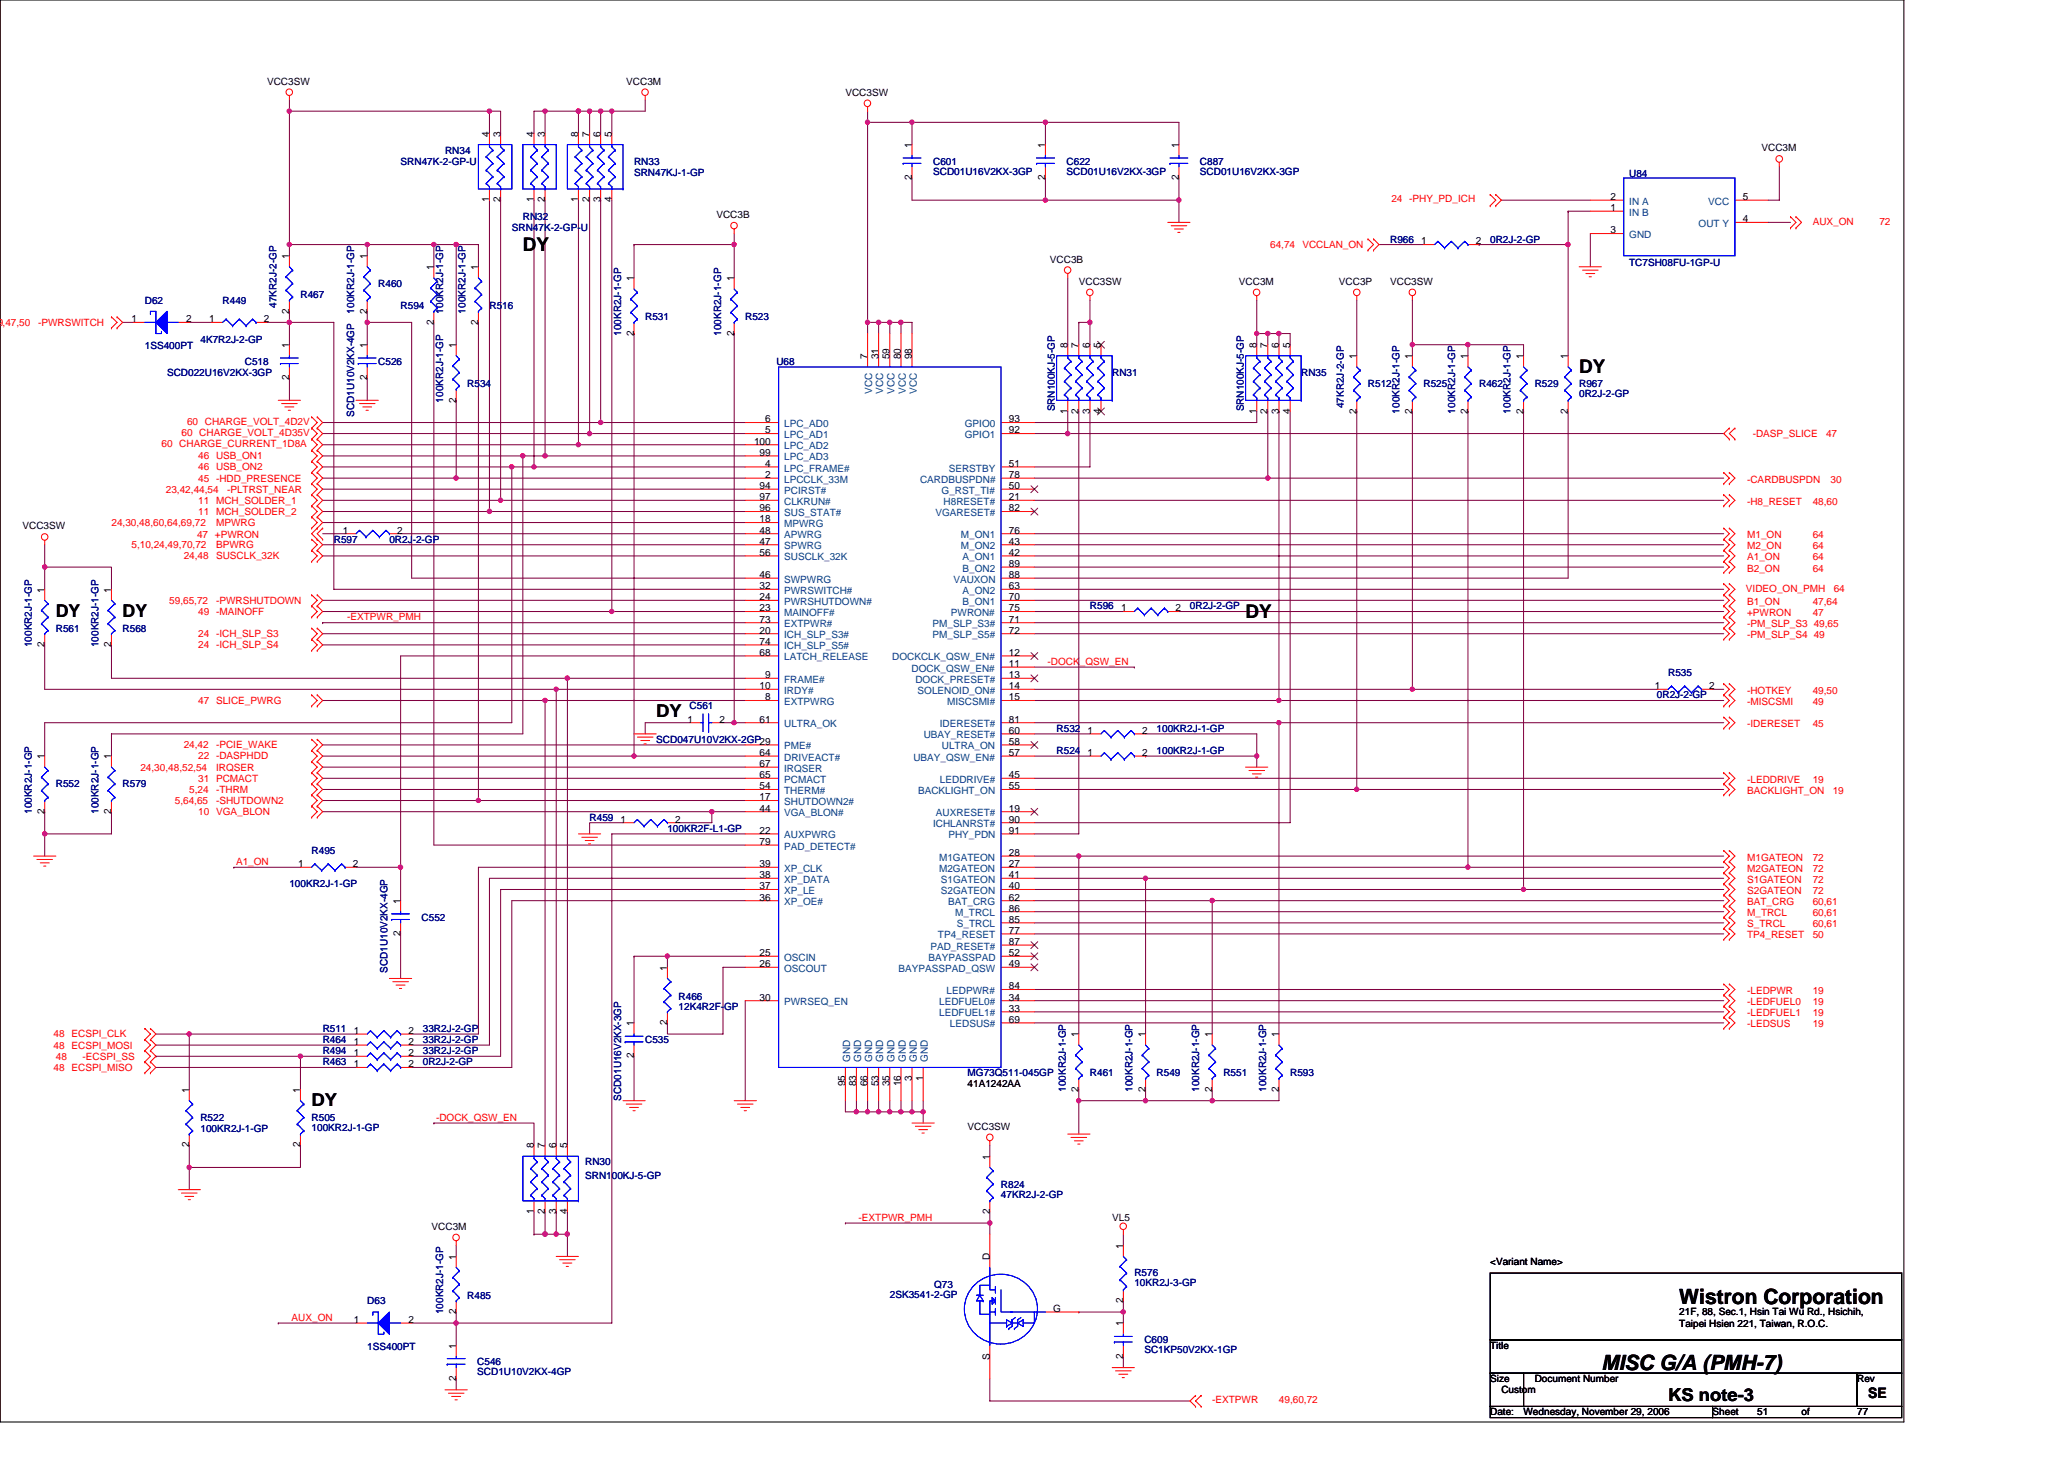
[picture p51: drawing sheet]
<svg xmlns="http://www.w3.org/2000/svg" width="297mm" height="210mm" viewBox="0 0 297 210" stroke-linecap="round" stroke-linejoin="round" font-family="sans-serif">
<defs><g id="words">
<g font-size="3">
<text x="241.7" y="187.6">Wistron Corporation</text>
<text x="230.5" y="197.2">MISC G/A (PMH-7)</text>
</g>
<g font-size="2.7">
<text x="75.2" y="36.1">DY</text>
<text x="227.3" y="53.7">DY</text>
<text x="179.3" y="88.9">DY</text>
</g>
<g font-size="2.5">
<text x="8" y="88.8">DY</text>
<text x="17.6" y="88.8">DY</text>
<text x="94.4" y="103.2">DY</text>
<text x="44.8" y="159.2">DY</text>
<text x="240.1" y="201.6">KS note-3</text>
</g>
<text font-size="2.1" x="268.9" y="201.1">SE</text>
<g font-size="1.4">
<text x="38.4" y="12.2">VCC3SW</text>
<text x="90.1" y="12.2">VCC3M</text>
<text x="121.7" y="13.8">VCC3SW</text>
<text x="70.4" y="19.7" transform="rotate(-90 70.4 19.7)">4</text>
<text x="72" y="19.7" transform="rotate(-90 72 19.7)">3</text>
<text x="76.8" y="19.7" transform="rotate(-90 76.8 19.7)">4</text>
<text x="78.4" y="19.7" transform="rotate(-90 78.4 19.7)">3</text>
<text x="83.2" y="19.7" transform="rotate(-90 83.2 19.7)">8</text>
<text x="84.8" y="19.7" transform="rotate(-90 84.8 19.7)">7</text>
<text x="86.4" y="19.7" transform="rotate(-90 86.4 19.7)">6</text>
<text x="88" y="19.7" transform="rotate(-90 88 19.7)">5</text>
<text x="131.2" y="21.3" transform="rotate(-90 131.2 21.3)">1</text>
<text x="150.4" y="21.3" transform="rotate(-90 150.4 21.3)">1</text>
<text x="169.6" y="21.3" transform="rotate(-90 169.6 21.3)">1</text>
<text x="253.5" y="21.8">VCC3M</text>
<text x="70.4" y="29.1" transform="rotate(-90 70.4 29.1)">1</text>
<text x="72" y="29.1" transform="rotate(-90 72 29.1)">2</text>
<text x="76.8" y="29.1" transform="rotate(-90 76.8 29.1)">1</text>
<text x="78.4" y="29.1" transform="rotate(-90 78.4 29.1)">2</text>
<text x="83.2" y="29.1" transform="rotate(-90 83.2 29.1)">1</text>
<text x="84.8" y="29.1" transform="rotate(-90 84.8 29.1)">2</text>
<text x="86.4" y="29.1" transform="rotate(-90 86.4 29.1)">3</text>
<text x="88" y="29.1" transform="rotate(-90 88 29.1)">4</text>
<text x="131.2" y="25.9" transform="rotate(-90 131.2 25.9)">2</text>
<text x="150.4" y="25.9" transform="rotate(-90 150.4 25.9)">2</text>
<text x="169.6" y="25.9" transform="rotate(-90 169.6 25.9)">2</text>
<text x="231.8" y="28.8">2</text>
<text x="250.8" y="28.8">5</text>
<text x="103.1" y="31.4">VCC3B</text>
<text x="204.5" y="35.2">1</text>
<text x="212.4" y="35.2">2</text>
<text x="231.8" y="30.4">1</text>
<text x="231.8" y="33.6">3</text>
<text x="250.8" y="32">4</text>
<text x="41.6" y="37.3" transform="rotate(-90 41.6 37.3)">1</text>
<text x="52.8" y="37.3" transform="rotate(-90 52.8 37.3)">1</text>
<text x="62.4" y="38.9" transform="rotate(-90 62.4 38.9)">1</text>
<text x="68.8" y="38.9" transform="rotate(-90 68.8 38.9)">1</text>
<text x="91.2" y="40.5" transform="rotate(-90 91.2 40.5)">1</text>
<text x="105.6" y="40.5" transform="rotate(-90 105.6 40.5)">1</text>
<text x="151.1" y="37.8">VCC3B</text>
<text x="155.3" y="41">VCC3SW</text>
<text x="178.3" y="41">VCC3M</text>
<text x="192.7" y="41">VCC3P</text>
<text x="200.1" y="41">VCC3SW</text>
<text x="18.9" y="46.4">1</text>
<text x="26.8" y="46.4">2</text>
<text x="30.1" y="46.4">1</text>
<text x="38" y="46.4">2</text>
<text x="41.6" y="45.1" transform="rotate(-90 41.6 45.1)">2</text>
<text x="52.8" y="45.1" transform="rotate(-90 52.8 45.1)">2</text>
<text x="62.4" y="46.7" transform="rotate(-90 62.4 46.7)">2</text>
<text x="68.8" y="46.7" transform="rotate(-90 68.8 46.7)">2</text>
<text x="41.6" y="50.1" transform="rotate(-90 41.6 50.1)">1</text>
<text x="52.8" y="50.1" transform="rotate(-90 52.8 50.1)">1</text>
<text x="65.6" y="50.1" transform="rotate(-90 65.6 50.1)">1</text>
<text x="91.2" y="48.3" transform="rotate(-90 91.2 48.3)">2</text>
<text x="105.6" y="48.3" transform="rotate(-90 105.6 48.3)">2</text>
<text x="124.8" y="51.7" transform="rotate(-90 124.8 51.7)">7</text>
<text x="126.4" y="51.7" transform="rotate(-90 126.4 51.7)">31</text>
<text x="128" y="51.7" transform="rotate(-90 128 51.7)">59</text>
<text x="129.6" y="51.7" transform="rotate(-90 129.6 51.7)">80</text>
<text x="131.2" y="51.7" transform="rotate(-90 131.2 51.7)">98</text>
<text x="153.6" y="50.1" transform="rotate(-90 153.6 50.1)">8</text>
<text x="155.2" y="50.1" transform="rotate(-90 155.2 50.1)">7</text>
<text x="156.8" y="50.1" transform="rotate(-90 156.8 50.1)">6</text>
<text x="158.4" y="50.1" transform="rotate(-90 158.4 50.1)">5</text>
<text x="180.8" y="50.1" transform="rotate(-90 180.8 50.1)">8</text>
<text x="182.4" y="50.1" transform="rotate(-90 182.4 50.1)">7</text>
<text x="184" y="50.1" transform="rotate(-90 184 50.1)">6</text>
<text x="185.6" y="50.1" transform="rotate(-90 185.6 50.1)">5</text>
<text x="195.2" y="51.7" transform="rotate(-90 195.2 51.7)">1</text>
<text x="203.2" y="51.7" transform="rotate(-90 203.2 51.7)">1</text>
<text x="211.2" y="51.7" transform="rotate(-90 211.2 51.7)">1</text>
<text x="219.2" y="51.7" transform="rotate(-90 219.2 51.7)">1</text>
<text x="225.7" y="51.7" transform="rotate(-90 225.7 51.7)">1</text>
<text x="41.6" y="54.7" transform="rotate(-90 41.6 54.7)">2</text>
<text x="52.8" y="54.7" transform="rotate(-90 52.8 54.7)">2</text>
<text x="65.6" y="57.9" transform="rotate(-90 65.6 57.9)">2</text>
<text x="153.6" y="59.5" transform="rotate(-90 153.6 59.5)">1</text>
<text x="155.2" y="59.5" transform="rotate(-90 155.2 59.5)">2</text>
<text x="156.8" y="59.5" transform="rotate(-90 156.8 59.5)">3</text>
<text x="158.4" y="59.5" transform="rotate(-90 158.4 59.5)">4</text>
<text x="180.8" y="59.5" transform="rotate(-90 180.8 59.5)">1</text>
<text x="182.4" y="59.5" transform="rotate(-90 182.4 59.5)">2</text>
<text x="184" y="59.5" transform="rotate(-90 184 59.5)">3</text>
<text x="185.6" y="59.5" transform="rotate(-90 185.6 59.5)">4</text>
<text x="195.2" y="59.5" transform="rotate(-90 195.2 59.5)">2</text>
<text x="203.2" y="59.5" transform="rotate(-90 203.2 59.5)">2</text>
<text x="211.2" y="59.5" transform="rotate(-90 211.2 59.5)">2</text>
<text x="219.2" y="59.5" transform="rotate(-90 219.2 59.5)">2</text>
<text x="225.7" y="59.5" transform="rotate(-90 225.7 59.5)">2</text>
<text x="108.5" y="64">100</text>
<text x="109.3" y="65.6">99</text>
<text x="110.1" y="60.8">6</text>
<text x="110.1" y="62.4">5</text>
<text x="145.2" y="60.8">93</text>
<text x="145.2" y="62.4">92</text>
<text x="109.3" y="72">97</text>
<text x="109.3" y="70.4">94</text>
<text x="110.1" y="68.8">2</text>
<text x="110.1" y="67.2">4</text>
<text x="145.2" y="67.2">51</text>
<text x="145.2" y="70.4">50</text>
<text x="145.2" y="72">21</text>
<text x="145.2" y="68.8">78</text>
<text x="3.2" y="76.2">VCC3SW</text>
<text x="49.3" y="76.8">1</text>
<text x="57.2" y="76.8">2</text>
<text x="109.3" y="76.8">48</text>
<text x="109.3" y="75.2">18</text>
<text x="109.3" y="73.6">96</text>
<text x="145.2" y="76.8">76</text>
<text x="145.2" y="73.6">82</text>
<text x="109.3" y="83.2">46</text>
<text x="109.3" y="80">56</text>
<text x="109.3" y="78.4">47</text>
<text x="145.2" y="80">42</text>
<text x="145.2" y="81.6">89</text>
<text x="145.2" y="83.2">88</text>
<text x="145.2" y="78.4">43</text>
<text x="6.4" y="85.3" transform="rotate(-90 6.4 85.3)">1</text>
<text x="16" y="85.3" transform="rotate(-90 16 85.3)">1</text>
<text x="109.3" y="89.6">73</text>
<text x="109.3" y="88">23</text>
<text x="109.3" y="86.4">24</text>
<text x="109.3" y="84.8">32</text>
<text x="145.2" y="88">75</text>
<text x="145.2" y="84.8">63</text>
<text x="145.2" y="86.4">70</text>
<text x="145.2" y="89.6">71</text>
<text x="161.3" y="88">1</text>
<text x="169.2" y="88">2</text>
<text x="6.4" y="93.1" transform="rotate(-90 6.4 93.1)">2</text>
<text x="16" y="93.1" transform="rotate(-90 16 93.1)">2</text>
<text x="109.3" y="94.4">68</text>
<text x="109.3" y="92.8">74</text>
<text x="109.3" y="91.2">20</text>
<text x="145.2" y="91.2">72</text>
<text x="145.2" y="96">11</text>
<text x="145.2" y="94.4">12</text>
<text x="109.3" y="99.2">10</text>
<text x="110.1" y="100.8">8</text>
<text x="110.1" y="97.6">9</text>
<text x="145.2" y="100.8">15</text>
<text x="145.2" y="97.6">13</text>
<text x="145.2" y="99.2">14</text>
<text x="238.1" y="99.2">1</text>
<text x="246" y="99.2">2</text>
<text x="98.9" y="104">1</text>
<text x="103.6" y="104">2</text>
<text x="109.3" y="104">61</text>
<text x="145.2" y="104">81</text>
<text x="145.2" y="107.2">58</text>
<text x="145.2" y="105.6">60</text>
<text x="156.5" y="105.6">1</text>
<text x="164.4" y="105.6">2</text>
<text x="6.4" y="109.3" transform="rotate(-90 6.4 109.3)">1</text>
<text x="16" y="109.3" transform="rotate(-90 16 109.3)">1</text>
<text x="109.3" y="113.6">54</text>
<text x="109.3" y="112">65</text>
<text x="109.3" y="110.4">67</text>
<text x="109.3" y="108.8">64</text>
<text x="145.2" y="113.6">55</text>
<text x="145.2" y="112">45</text>
<text x="145.2" y="108.8">57</text>
<text x="156.5" y="108.8">1</text>
<text x="164.4" y="108.8">2</text>
<text x="6.4" y="117.1" transform="rotate(-90 6.4 117.1)">2</text>
<text x="16" y="117.1" transform="rotate(-90 16 117.1)">2</text>
<text x="89.3" y="118.4">1</text>
<text x="97.2" y="118.4">2</text>
<text x="109.3" y="120">22</text>
<text x="109.3" y="116.8">44</text>
<text x="109.3" y="115.2">17</text>
<text x="145.2" y="120">91</text>
<text x="145.2" y="116.8">19</text>
<text x="145.2" y="118.4">90</text>
<text x="42.9" y="124.8">1</text>
<text x="50.8" y="124.8">2</text>
<text x="109.3" y="124.8">39</text>
<text x="109.3" y="121.6">79</text>
<text x="145.2" y="123.2">28</text>
<text x="145.2" y="124.8">27</text>
<text x="57.6" y="130.1" transform="rotate(-90 57.6 130.1)">1</text>
<text x="109.3" y="129.6">36</text>
<text x="109.3" y="128">37</text>
<text x="109.3" y="126.4">38</text>
<text x="145.2" y="131.2">86</text>
<text x="145.2" y="129.6">62</text>
<text x="145.2" y="126.4">41</text>
<text x="145.2" y="128">40</text>
<text x="57.6" y="134.7" transform="rotate(-90 57.6 134.7)">2</text>
<text x="109.3" y="137.6">25</text>
<text x="145.2" y="136">87</text>
<text x="145.2" y="134.4">77</text>
<text x="145.2" y="137.6">52</text>
<text x="145.2" y="132.8">85</text>
<text x="96" y="139.7" transform="rotate(-90 96 139.7)">1</text>
<text x="109.3" y="144">30</text>
<text x="109.3" y="139.2">26</text>
<text x="145.2" y="139.2">49</text>
<text x="145.2" y="144">34</text>
<text x="145.2" y="142.4">84</text>
<text x="50.9" y="148.8">1</text>
<text x="58.8" y="148.8">2</text>
<text x="91.2" y="147.7" transform="rotate(-90 91.2 147.7)">1</text>
<text x="96" y="147.6" transform="rotate(-90 96 147.6)">2</text>
<text x="145.2" y="147.2">69</text>
<text x="145.2" y="145.6">33</text>
<text x="155.2" y="149.3" transform="rotate(-90 155.2 149.3)">1</text>
<text x="164.8" y="149.3" transform="rotate(-90 164.8 149.3)">1</text>
<text x="174.4" y="149.3" transform="rotate(-90 174.4 149.3)">1</text>
<text x="184" y="149.3" transform="rotate(-90 184 149.3)">1</text>
<text x="50.9" y="150.4">1</text>
<text x="50.9" y="153.6">1</text>
<text x="50.9" y="152">1</text>
<text x="58.8" y="150.4">2</text>
<text x="58.8" y="153.6">2</text>
<text x="58.8" y="152">2</text>
<text x="91.2" y="152.3" transform="rotate(-90 91.2 152.3)">2</text>
<text x="131.2" y="155.6" transform="rotate(-90 131.2 155.6)">3</text>
<text x="132.8" y="155.6" transform="rotate(-90 132.8 155.6)">1</text>
<text x="27.2" y="157.3" transform="rotate(-90 27.2 157.3)">1</text>
<text x="43.2" y="157.3" transform="rotate(-90 43.2 157.3)">1</text>
<text x="121.6" y="156.4" transform="rotate(-90 121.6 156.4)">95</text>
<text x="123.2" y="156.4" transform="rotate(-90 123.2 156.4)">83</text>
<text x="124.8" y="156.4" transform="rotate(-90 124.8 156.4)">66</text>
<text x="126.4" y="156.4" transform="rotate(-90 126.4 156.4)">53</text>
<text x="128" y="156.4" transform="rotate(-90 128 156.4)">35</text>
<text x="129.6" y="156.4" transform="rotate(-90 129.6 156.4)">16</text>
<text x="139.3" y="156.5">41A1242AA</text>
<text x="155.2" y="157.1" transform="rotate(-90 155.2 157.1)">2</text>
<text x="164.8" y="157.1" transform="rotate(-90 164.8 157.1)">2</text>
<text x="174.4" y="157.1" transform="rotate(-90 174.4 157.1)">2</text>
<text x="184" y="157.1" transform="rotate(-90 184 157.1)">2</text>
<text x="27.2" y="165.1" transform="rotate(-90 27.2 165.1)">2</text>
<text x="43.2" y="165.1" transform="rotate(-90 43.2 165.1)">2</text>
<text x="76.8" y="165.3" transform="rotate(-90 76.8 165.3)">8</text>
<text x="78.4" y="165.3" transform="rotate(-90 78.4 165.3)">7</text>
<text x="80" y="165.3" transform="rotate(-90 80 165.3)">6</text>
<text x="81.6" y="165.3" transform="rotate(-90 81.6 165.3)">5</text>
<text x="139.3" y="162.6">VCC3SW</text>
<text x="142.4" y="166.9" transform="rotate(-90 142.4 166.9)">1</text>
<text x="62.1" y="177">VCC3M</text>
<text x="76.8" y="174.8" transform="rotate(-90 76.8 174.8)">1</text>
<text x="78.4" y="174.8" transform="rotate(-90 78.4 174.8)">2</text>
<text x="80" y="174.8" transform="rotate(-90 80 174.8)">3</text>
<text x="81.6" y="174.8" transform="rotate(-90 81.6 174.8)">4</text>
<text x="142.4" y="174.8" transform="rotate(-90 142.4 174.8)">2</text>
<text x="160.1" y="175.7">VL5</text>
<text x="161.6" y="179.7" transform="rotate(-90 161.6 179.7)">1</text>
<text x="65.6" y="181.3" transform="rotate(-90 65.6 181.3)">1</text>
<text x="142.4" y="181.3" transform="rotate(-90 142.4 181.3)">D</text>
<text x="214.5" y="182.1">&lt;Variant Name&gt;</text>
<text x="50.9" y="190.4">1</text>
<text x="58.8" y="190.4">2</text>
<text x="65.6" y="189.1" transform="rotate(-90 65.6 189.1)">2</text>
<text x="151.6" y="188.8">G</text>
<text x="161.6" y="190.9" transform="rotate(-90 161.6 190.9)">1</text>
<text x="161.6" y="187.6" transform="rotate(-90 161.6 187.6)">2</text>
<text x="241.7" y="189.3">21F, 88, Sec.1, Hsin Tai Wu Rd., Hsichih,</text>
<text x="241.7" y="191">Taipei Hsien 221, Taiwan, R.O.C.</text>
<text x="65.6" y="194.1" transform="rotate(-90 65.6 194.1)">1</text>
<text x="142.4" y="195.7" transform="rotate(-90 142.4 195.7)">S</text>
<text x="161.6" y="195.6" transform="rotate(-90 161.6 195.6)">2</text>
<text x="214.5" y="194.1">Title</text>
<text x="65.6" y="198.8" transform="rotate(-90 65.6 198.8)">2</text>
<text x="214.5" y="198.9">Size</text>
<text x="214.5" y="203.7">Date:</text>
<text x="216.1" y="200.5">Custom</text>
<text x="219.3" y="203.7">Wednesday, November 29, 2006</text>
<text x="220.9" y="198.9">Document Number</text>
<text x="246.5" y="203.7">Sheet</text>
<text x="252.9" y="203.7">51</text>
<text x="259.3" y="203.7">of</text>
<text x="267.3" y="198.9">Rev</text>
<text x="267.3" y="203.7">77</text>
</g>
<g font-size="1.4" fill="#000080">
<text x="57.7" y="23.7">SRN47K-2-GP-U</text>
<text x="64" y="22.1">RN34</text>
<text x="91.2" y="23.7">RN33</text>
<text x="134.3" y="23.7">C601</text>
<text x="153.5" y="23.7">C622</text>
<text x="172.7" y="23.7">C887</text>
<text x="91.2" y="25.3">SRN47KJ-1-GP</text>
<text x="134.3" y="25.1">SCD01U16V2KX-3GP</text>
<text x="153.5" y="25.1">SCD01U16V2KX-3GP</text>
<text x="172.7" y="25.1">SCD01U16V2KX-3GP</text>
<text x="234.5" y="25.5">U84</text>
<text x="73.7" y="33.3">SRN47K-2-GP-U</text>
<text x="75.2" y="31.7">RN32</text>
<text x="200.1" y="34.9">R966</text>
<text x="214.5" y="34.9">0R2J-2-GP</text>
<text x="54.4" y="41.3">R460</text>
<text x="234.5" y="38.2">TC7SH08FU-1GP-U</text>
<text x="20.8" y="43.7">D62</text>
<text x="32" y="43.7">R449</text>
<text x="39.8" y="44.3" transform="rotate(-90 39.8 44.3)">47KR2J-2-GP</text>
<text x="43.2" y="42.9">R467</text>
<text x="51" y="45.1" transform="rotate(-90 51 45.1)">100KR2J-1-GP</text>
<text x="57.7" y="44.5">R594</text>
<text x="63.8" y="45.1" transform="rotate(-90 63.8 45.1)">100KR2J-1-GP</text>
<text x="67" y="45.1" transform="rotate(-90 67 45.1)">100KR2J-1-GP</text>
<text x="70.4" y="44.5">R516</text>
<text x="92.9" y="46.1">R531</text>
<text x="107.2" y="46.1">R523</text>
<text x="20.8" y="50.2">1SS400PT</text>
<text x="28.8" y="49.3">4K7R2J-2-GP</text>
<text x="35.2" y="52.5">C518</text>
<text x="54.4" y="52.5">C526</text>
<text x="89.4" y="48.3" transform="rotate(-90 89.4 48.3)">100KR2J-1-GP</text>
<text x="103.8" y="48.3" transform="rotate(-90 103.8 48.3)">100KR2J-1-GP</text>
<text x="111.7" y="52.5">U68</text>
<text x="24" y="54.1">SCD022U16V2KX-3GP</text>
<text x="63.8" y="57.9" transform="rotate(-90 63.8 57.9)">100KR2J-1-GP</text>
<text x="67.2" y="55.7">R534</text>
<text x="151.8" y="59.2" transform="rotate(-90 151.8 59.2)">SRN100KJ-5-GP</text>
<text x="160.1" y="54.1">RN31</text>
<text x="179" y="59.2" transform="rotate(-90 179 59.2)">SRN100KJ-5-GP</text>
<text x="187.3" y="54.1">RN35</text>
<text x="193.4" y="58.7" transform="rotate(-90 193.4 58.7)">47KR2J-2-GP</text>
<text x="196.9" y="55.7">R512</text>
<text x="201.4" y="59.5" transform="rotate(-90 201.4 59.5)">100KR2J-1-GP</text>
<text x="204.9" y="55.7">R525</text>
<text x="209.4" y="59.5" transform="rotate(-90 209.4 59.5)">100KR2J-1-GP</text>
<text x="212.9" y="55.7">R462</text>
<text x="217.4" y="59.5" transform="rotate(-90 217.4 59.5)">100KR2J-1-GP</text>
<text x="220.9" y="55.7">R529</text>
<text x="227.3" y="55.7">R967</text>
<text x="227.3" y="57.1">0R2J-2-GP</text>
<text x="51" y="60" transform="rotate(-90 51 60)">SCD1U10V2KX-4GP</text>
<text x="48" y="78.1">R597</text>
<text x="56" y="78.1">0R2J-2-GP</text>
<text x="156.9" y="87.7">R596</text>
<text x="171.3" y="87.7">0R2J-2-GP</text>
<text x="4.6" y="93.1" transform="rotate(-90 4.6 93.1)">100KR2J-1-GP</text>
<text x="8" y="90.9">R561</text>
<text x="14.2" y="93.1" transform="rotate(-90 14.2 93.1)">100KR2J-1-GP</text>
<text x="17.6" y="90.9">R568</text>
<text x="238.5" y="100.5">0R2J-2-GP</text>
<text x="240.1" y="97.3">R535</text>
<text x="94.4" y="106.9">SCD047U10V2KX-2GP29</text>
<text x="99.2" y="102.1">C561</text>
<text x="152.1" y="105.3">R532</text>
<text x="166.5" y="105.3">100KR2J-1-GP</text>
<text x="8" y="113.3">R552</text>
<text x="17.6" y="113.3">R579</text>
<text x="152.1" y="108.5">R524</text>
<text x="166.5" y="108.5">100KR2J-1-GP</text>
<text x="4.6" y="117.1" transform="rotate(-90 4.6 117.1)">100KR2J-1-GP</text>
<text x="14.2" y="117.1" transform="rotate(-90 14.2 117.1)">100KR2J-1-GP</text>
<text x="84.9" y="118.1">R459</text>
<text x="96.1" y="119.7">100KR2F-L1-GP</text>
<text x="44.8" y="122.9">R495</text>
<text x="41.7" y="127.7">100KR2J-1-GP</text>
<text x="60.7" y="132.5">C552</text>
<text x="55.8" y="140" transform="rotate(-90 55.8 140)">SCD1U10V2KX-4GP</text>
<text x="97.7" y="143.9">R466</text>
<text x="46.4" y="148.5">R511</text>
<text x="60.9" y="148.5">33R2J-2-GP</text>
<text x="97.7" y="145.3">12K4R2F-GP</text>
<text x="46.4" y="150.1">R464</text>
<text x="46.4" y="153.3">R463</text>
<text x="46.4" y="151.7">R494</text>
<text x="60.9" y="150.1">33R2J-2-GP</text>
<text x="60.9" y="153.3">0R2J-2-GP</text>
<text x="60.9" y="151.7">33R2J-2-GP</text>
<text x="92.9" y="150.1">C535</text>
<text x="139.3" y="154.9">MG73Q511-045GP</text>
<text x="156.9" y="154.9">R461</text>
<text x="166.5" y="154.9">R549</text>
<text x="176.1" y="154.9">R551</text>
<text x="185.7" y="154.9">R593</text>
<text x="28.8" y="161.3">R522</text>
<text x="44.8" y="161.3">R505</text>
<text x="89.4" y="158.4" transform="rotate(-90 89.4 158.4)">SCD01U16V2KX-3GP</text>
<text x="153.4" y="157.1" transform="rotate(-90 153.4 157.1)">100KR2J-1-GP</text>
<text x="163" y="157.1" transform="rotate(-90 163 157.1)">100KR2J-1-GP</text>
<text x="172.6" y="157.1" transform="rotate(-90 172.6 157.1)">100KR2J-1-GP</text>
<text x="182.2" y="157.1" transform="rotate(-90 182.2 157.1)">100KR2J-1-GP</text>
<text x="28.8" y="162.9">100KR2J-1-GP</text>
<text x="44.8" y="162.8">100KR2J-1-GP</text>
<text x="84.2" y="167.7">RN30</text>
<text x="84.2" y="169.6">SRN100KJ-5-GP</text>
<text x="144.1" y="170.9">R824</text>
<text x="144.1" y="172.4">47KR2J-2-GP</text>
<text x="134.4" y="185.3">Q73</text>
<text x="163.3" y="183.7">R576</text>
<text x="163.3" y="185.1">10KR2J-3-GP</text>
<text x="52.8" y="187.7">D63</text>
<text x="63.8" y="189.1" transform="rotate(-90 63.8 189.1)">100KR2J-1-GP</text>
<text x="67.2" y="186.9">R485</text>
<text x="128.1" y="186.8">2SK3541-2-GP</text>
<text x="52.8" y="194.3">1SS400PT</text>
<text x="68.7" y="196.5">C546</text>
<text x="68.7" y="198">SCD1U10V2KX-4GP</text>
<text x="164.7" y="193.3">C609</text>
<text x="164.7" y="194.8">SC1KP50V2KX-1GP</text>
</g>
<g font-size="1.4" fill="#f00">
<text x="200.2" y="29.1">24 -PHY_PD_ICH</text>
<text x="182.8" y="35.7">64,74</text>
<text x="187.4" y="35.7">VCCLAN_ON</text>
<text x="260.9" y="32.3">AUX_ON</text>
<text x="270.5" y="32.3">72</text>
<text x="-.4" y="46.9">9</text>
<text x=".4" y="46.9">,47,50</text>
<text x="5.5" y="46.9">-PWRSWITCH</text>
<text x="23.2" y="64.3">60 CHARGE_CURRENT_1D8A</text>
<text x="26.1" y="62.7">60 CHARGE_VOLT_4D35V</text>
<text x="26.9" y="61.1">60 CHARGE_VOLT_4D2V</text>
<text x="252.2" y="62.9">-DASP_SLICE</text>
<text x="262.8" y="62.9">47</text>
<text x="23.9" y="70.9">23,42,44,54</text>
<text x="28.5" y="67.7">46 USB_ON2</text>
<text x="28.5" y="69.3">45 -HDD_PRESENCE</text>
<text x="28.5" y="66.1">46 USB_ON1</text>
<text x="32.7" y="70.9">-PLTRST_NEAR</text>
<text x="251.4" y="69.5">-CARDBUSPDN</text>
<text x="263.4" y="69.5">30</text>
<text x="16" y="75.7">24,30,48,60,64,69,72</text>
<text x="28.4" y="77.5">47 +PWRON</text>
<text x="28.5" y="72.5">11 MCH_SOLDER_1</text>
<text x="28.5" y="74.1">11 MCH_SOLDER_2</text>
<text x="31.1" y="75.7">MPWRG</text>
<text x="251.4" y="72.7">-H8_RESET</text>
<text x="251.4" y="77.5">M1_ON</text>
<text x="260.9" y="72.7">48,60</text>
<text x="260.9" y="77.5">64</text>
<text x="18.9" y="78.9">5,10,24,49,70,72</text>
<text x="26.4" y="80.5">24,48</text>
<text x="31.1" y="78.9">BPWRG</text>
<text x="31.1" y="80.5">SUSCLK_32K</text>
<text x="251.4" y="79.1">M2_ON</text>
<text x="251.4" y="80.7">A1_ON</text>
<text x="251.4" y="82.3">B2_ON</text>
<text x="260.9" y="79.1">64</text>
<text x="260.9" y="80.7">64</text>
<text x="260.9" y="82.3">64</text>
<text x="24.4" y="86.9">59,65,72</text>
<text x="28.5" y="88.5">49 -MAINOFF</text>
<text x="31.1" y="86.9">-PWRSHUTDOWN</text>
<text x="50" y="89.3">-EXTPWR_PMH</text>
<text x="251.3" y="85.1">VIDEO_ON_PMH</text>
<text x="251.4" y="87.1">B1_ON</text>
<text x="251.4" y="88.7">+PWRON</text>
<text x="260.9" y="87.1">47,64</text>
<text x="260.9" y="88.7">47</text>
<text x="263.9" y="85.1">64</text>
<text x="28.5" y="91.7">24 -ICH_SLP_S3</text>
<text x="28.5" y="93.3">24 -ICH_SLP_S4</text>
<text x="150.8" y="95.7">-DOCK_QSW_EN</text>
<text x="251.4" y="90.3">-PM_SLP_S3 49,65</text>
<text x="251.4" y="91.9">-PM_SLP_S4 49</text>
<text x="28.5" y="101.3">47 SLICE_PWRG</text>
<text x="251.4" y="101.5">-MISCSMI</text>
<text x="251.4" y="99.9">-HOTKEY</text>
<text x="260.9" y="101.5">49</text>
<text x="260.9" y="99.9">49,50</text>
<text x="26.4" y="107.7">24,42</text>
<text x="31.1" y="107.7">-PCIE_WAKE</text>
<text x="251.4" y="104.7">-IDERESET</text>
<text x="260.9" y="104.7">45</text>
<text x="20.2" y="110.9">24,30,48,52,54</text>
<text x="28.5" y="109.3">22 -DASPHDD</text>
<text x="28.5" y="112.5">31 PCMACT</text>
<text x="31.1" y="110.9">IRQSER</text>
<text x="251.4" y="112.7">-LEDDRIVE</text>
<text x="260.9" y="112.7">19</text>
<text x="25.2" y="115.7">5,64,65</text>
<text x="27.2" y="114.1">5,24</text>
<text x="28.5" y="117.3">10 VGA_BLON</text>
<text x="31.1" y="114.1">-THRM</text>
<text x="31.1" y="115.7">-SHUTDOWN2</text>
<text x="251.4" y="114.3">BACKLIGHT_ON</text>
<text x="263.8" y="114.3">19</text>
<text x="34" y="124.5">A1_ON</text>
<text x="251.4" y="123.9">M1GATEON</text>
<text x="251.4" y="125.5">M2GATEON</text>
<text x="260.9" y="123.9">72</text>
<text x="260.9" y="125.5">72</text>
<text x="251.4" y="127.1">S1GATEON</text>
<text x="251.4" y="128.7">S2GATEON</text>
<text x="251.4" y="130.3">BAT_CRG</text>
<text x="251.4" y="131.9">M_TRCL</text>
<text x="260.9" y="131.9">60,61</text>
<text x="260.9" y="130.3">60,61</text>
<text x="260.9" y="127.1">72</text>
<text x="260.9" y="128.7">72</text>
<text x="251.4" y="133.5">S_TRCL</text>
<text x="251.4" y="135.1">TP4_RESET</text>
<text x="260.9" y="133.5">60,61</text>
<text x="260.9" y="135.1">50</text>
<text x="251.4" y="143.1">-LEDPWR</text>
<text x="260.9" y="143.1">19</text>
<text x="7.7" y="149.3">48 ECSPI_CLK</text>
<text x="251.4" y="144.7">-LEDFUEL0</text>
<text x="251.4" y="146.3">-LEDFUEL1</text>
<text x="251.4" y="147.9">-LEDSUS</text>
<text x="260.9" y="144.7">19</text>
<text x="260.9" y="146.3">19</text>
<text x="260.9" y="147.9">19</text>
<text x="7.7" y="150.9">48 ECSPI_MOSI</text>
<text x="7.7" y="154.1">48 ECSPI_MISO</text>
<text x="8" y="152.5">48</text>
<text x="11.9" y="152.5">-ECSPI_SS</text>
<text x="62.8" y="161.3">-DOCK_QSW_EN</text>
<text x="123.6" y="175.7">-EXTPWR_PMH</text>
<text x="42" y="190.1">AUX_ON</text>
<text x="174.5" y="202">-EXTPWR</text>
<text x="184.1" y="202">49,60,72</text>
</g>
<g font-size="1.4" fill="#004080">
<text x="234.5" y="29.5">IN A</text>
<text x="245.8" y="29.5">VCC</text>
<text x="234.5" y="31.1">IN B</text>
<text x="234.5" y="34.3">GND</text>
<text x="244.5" y="32.7">OUT Y</text>
<text x="125.5" y="56.6" transform="rotate(-90 125.5 56.6)">VCC</text>
<text x="127.1" y="56.6" transform="rotate(-90 127.1 56.6)">VCC</text>
<text x="128.7" y="56.6" transform="rotate(-90 128.7 56.6)">VCC</text>
<text x="130.3" y="56.6" transform="rotate(-90 130.3 56.6)">VCC</text>
<text x="131.9" y="56.6" transform="rotate(-90 131.9 56.6)">VCC</text>
<text x="112.9" y="64.7">LPC_AD2</text>
<text x="112.9" y="61.5">LPC_AD0</text>
<text x="112.9" y="63.1">LPC_AD1</text>
<text x="138.8" y="61.5">GPIO0</text>
<text x="138.8" y="63.1">GPIO1</text>
<text x="112.9" y="69.5">LPCCLK_33M</text>
<text x="112.9" y="71.1">PCIRST#</text>
<text x="112.9" y="67.9">LPC_FRAME#</text>
<text x="112.9" y="66.3">LPC_AD3</text>
<text x="132.4" y="69.5">CARDBUSPDN#</text>
<text x="135.5" y="71.1">G_RST_TI#</text>
<text x="136.5" y="67.9">SERSTBY</text>
<text x="112.9" y="77.5">APWRG</text>
<text x="112.9" y="75.9">MPWRG</text>
<text x="112.9" y="74.3">SUS_STAT#</text>
<text x="112.9" y="72.7">CLKRUN#</text>
<text x="134.6" y="74.3">VGARESET#</text>
<text x="135.8" y="72.7">H8RESET#</text>
<text x="138.3" y="77.5">M_ON1</text>
<text x="112.9" y="83.9">SWPWRG</text>
<text x="112.9" y="80.7">SUSCLK_32K</text>
<text x="112.9" y="79.1">SPWRG</text>
<text x="137.2" y="83.9">VAUXON</text>
<text x="138.3" y="79.1">M_ON2</text>
<text x="138.5" y="80.7">A_ON1</text>
<text x="138.5" y="82.3">B_ON2</text>
<text x="112.9" y="88.7">MAINOFF#</text>
<text x="112.9" y="87.1">PWRSHUTDOWN#</text>
<text x="112.9" y="85.5">PWRSWITCH#</text>
<text x="136.9" y="88.7">PWRON#</text>
<text x="138.5" y="85.5">A_ON2</text>
<text x="138.5" y="87.1">B_ON1</text>
<text x="112.9" y="95.1">LATCH_RELEASE</text>
<text x="112.9" y="93.5">ICH_SLP_S5#</text>
<text x="112.9" y="91.9">ICH_SLP_S3#</text>
<text x="112.9" y="90.3">EXTPWR#</text>
<text x="128.4" y="95.1">DOCKCLK_QSW_EN#</text>
<text x="134.2" y="90.3">PM_SLP_S3#</text>
<text x="134.2" y="91.9">PM_SLP_S5#</text>
<text x="112.9" y="101.5">EXTPWRG</text>
<text x="112.9" y="99.9">IRDY#</text>
<text x="112.9" y="98.3">FRAME#</text>
<text x="131.2" y="96.7">DOCK_QSW_EN#</text>
<text x="131.7" y="98.3">DOCK_PRESET#</text>
<text x="132.1" y="99.9">SOLENOID_ON#</text>
<text x="136.3" y="101.5">MISCSMI#</text>
<text x="112.9" y="107.9">PME#</text>
<text x="112.9" y="104.7">ULTRA_OK</text>
<text x="132.9" y="106.3">UBAY_RESET#</text>
<text x="135.3" y="104.7">IDERESET#</text>
<text x="135.5" y="107.9">ULTRA_ON</text>
<text x="112.9" y="112.7">PCMACT</text>
<text x="112.9" y="111.1">IRQSER</text>
<text x="112.9" y="109.5">DRIVEACT#</text>
<text x="131.4" y="109.5">UBAY_QSW_EN#</text>
<text x="135.3" y="112.7">LEDDRIVE#</text>
<text x="112.9" y="117.5">VGA_BLON#</text>
<text x="112.9" y="115.9">SHUTDOWN2#</text>
<text x="112.9" y="114.3">THERM#</text>
<text x="132.1" y="114.3">BACKLIGHT_ON</text>
<text x="134.3" y="119.1">ICHLANRST#</text>
<text x="134.7" y="117.5">AUXRESET#</text>
<text x="112.9" y="125.5">XP_CLK</text>
<text x="112.9" y="122.3">PAD_DETECT#</text>
<text x="112.9" y="120.7">AUXPWRG</text>
<text x="135.1" y="123.9">M1GATEON</text>
<text x="135.1" y="125.5">M2GATEON</text>
<text x="136.5" y="120.7">PHY_PDN</text>
<text x="112.9" y="130.3">XP_OE#</text>
<text x="112.9" y="128.7">XP_LE</text>
<text x="112.9" y="127.1">XP_DATA</text>
<text x="135.4" y="127.1">S1GATEON</text>
<text x="135.4" y="128.7">S2GATEON</text>
<text x="136.4" y="130.3">BAT_CRG</text>
<text x="137.5" y="131.9">M_TRCL</text>
<text x="133.9" y="136.7">PAD_RESET#</text>
<text x="135" y="135.1">TP4_RESET</text>
<text x="137.7" y="133.5">S_TRCL</text>
<text x="112.9" y="139.9">OSCOUT</text>
<text x="112.9" y="138.3">OSCIN</text>
<text x="129.3" y="139.9">BAYPASSPAD_QSW</text>
<text x="133.6" y="138.3">BAYPASSPAD</text>
<text x="136.2" y="143.1">LEDPWR#</text>
<text x="112.9" y="144.7">PWRSEQ_EN</text>
<text x="135.2" y="144.7">LEDFUEL0#</text>
<text x="135.2" y="146.3">LEDFUEL1#</text>
<text x="136.7" y="147.9">LEDSUS#</text>
<text x="122.3" y="152.8" transform="rotate(-90 122.3 152.8)">GND</text>
<text x="123.9" y="152.8" transform="rotate(-90 123.9 152.8)">GND</text>
<text x="125.5" y="152.8" transform="rotate(-90 125.5 152.8)">GND</text>
<text x="127.1" y="152.8" transform="rotate(-90 127.1 152.8)">GND</text>
<text x="128.7" y="152.8" transform="rotate(-90 128.7 152.8)">GND</text>
<text x="130.3" y="152.8" transform="rotate(-90 130.3 152.8)">GND</text>
<text x="131.9" y="152.8" transform="rotate(-90 131.9 152.8)">GND</text>
<text x="133.5" y="152.8" transform="rotate(-90 133.5 152.8)">GND</text>
</g>
</g></defs>
<path d="M0 0h274v204.7h-274zM214.5 183.2h59.2v9.6h-59.2zM214.5 192.8h59.2v4.8h-59.2zM214.5 197.6h4.8v4.8h-4.8zM219.3 197.6h48v4.8h-48zM267.3 197.6h6.4v4.8h-6.4zM214.5 202.4h32v1.6h-32zM246.5 202.4h27.2v1.6h-27.2z" fill="none" stroke="#000" stroke-width=".15"/>
<g fill="none" stroke="#800040" stroke-width=".15">
<path d="M41.7 16v19.2M41.7 14.4v1.6M41.7 16h28.7v3.2M41.7 16h.1M70.4 16h1.6v3.2M70.4 16h.1M78.4 16h-1.5v3.2M78.4 16v3.2M83.2 16h.1M83.2 16v3.2M84.9 16v3.2M84.9 16h.1"/>
<path d="M86.4 16v3.2M86.4 16h.1M88.1 16h.1M88.1 16v3.2M92.9 14.4v1.6h-14.5M124.9 17.6h6.4M124.9 17.6h.1M124.9 16v1.6M124.9 17.6v28.8M131.3 17.6h.1M131.3 17.6v3.2M131.3 17.6h19.1"/>
<path d="M150.4 17.6h19.3v3.2M150.4 17.6v3.2M41.7 35.2v1.6M41.7 35.2h.1M41.7 35.2h11.1M52.8 35.2v1.6M52.8 35.2h9.6M62.4 35.2v3.2M62.4 35.2h.1M62.4 35.2h3.3M65.7 35.2h3.2v3.2M65.7 35.2h.1"/>
<path d="M65.7 35.2v14.4M70.4 28.8v44.8M72 28.8v43.2M76.9 28.8v38.4M78.4 28.8v36.8M83.2 28.8v35.2M84.9 28.8v33.6M86.4 28.8h.1M86.4 28.8v32M88.1 28.8v59.2M91.2 35.2v4.8M91.2 35.2h.1"/>
<path d="M91.2 35.2h14.5M105.7 35.2v4.8M105.7 33.6v1.6M131.3 25.6v3.2h19.1M150.4 25.6v3.2M150.4 28.8h.1M150.4 28.8h19.3M169.7 28.8v3.2M169.7 25.6v3.2M198.5 35.2h6.4M212.9 35.2h12.8v16M212.9 35.2h.1"/>
<path d="M216.1 28.8h12.8M225.7 30.4h3.2M225.7 30.4h.1M225.7 30.4v4.8M228.9 33.6v4.8M254.5 32h3.2M256.1 24v4.8h-1.6M17.6 46.4h1.6M27.2 46.4h3.2M38.4 46.4h3.3M41.7 44.8v1.6M41.7 46.4h.1"/>
<path d="M41.7 46.4h6.3v38.4h59.2M41.7 54.4v3.2M41.7 46.4v3.2M52.8 44.8v1.6M52.8 46.4h.1M52.8 46.4h6.4v36.8h48M52.8 54.4v3.2M52.8 46.4v3.2M62.4 46.4v75.2h44.8M65.7 57.6h.1M65.7 57.6v11.2M68.9 46.4h.1"/>
<path d="M68.9 46.4v68.8M91.2 48h.1M91.2 48v60.8M105.7 48h.1M105.7 48v56M124.9 46.4h1.5v1.6M124.9 46.4v1.6M126.4 46.4h.1M126.4 46.4h1.7M128.1 46.4h1.6M128.1 46.4h.1M128.1 46.4v1.6"/>
<path d="M129.7 46.4h.1M129.7 46.4h1.6v1.6M129.7 46.4v1.6M153.7 59.2v3.2h-4.8M153.7 40v9.6M155.3 59.2v60.8h-6.4M155.3 46.4v3.2M155.3 46.4h.1M155.3 46.4h1.6M156.9 59.2v8h-8M156.9 46.4v3.2M156.9 43.2v3.2"/>
<path d="M180.9 59.2v1.6h-32M180.9 48h.1M180.9 43.2v4.8M180.9 48v1.6M180.9 48h1.6M182.5 59.2v9.6M182.5 48h.1M184.1 59.2h.1M184.1 48h1.6v1.6M184.1 48h.1M184.1 48h-1.6v1.6M184.1 48v1.6"/>
<path d="M184.1 59.2v41.6M185.7 59.2v59.2h-36.8M195.3 59.2h.1M195.3 43.2v8M195.3 59.2v54.4M203.3 59.2v40M203.3 49.6h.1M203.3 49.6v1.6M203.3 43.2v6.4M203.3 49.6h8M211.3 59.2h.1M211.3 49.6h8v1.6"/>
<path d="M211.3 49.6v1.6M211.3 59.2v65.6M219.3 59.2h.1M219.3 59.2v68.8M225.7 59.2v24h-76.8M6.4 78.4v3.2M46.4 70.4h60.8M46.4 78.4h60.8M46.4 76.8h3.3M46.4 75.2h60.8M46.4 73.6h24M46.4 72h25.6"/>
<path d="M46.4 64h36.8M46.4 62.4h38.5M46.4 60.8h40M46.4 67.2h27.3M46.4 65.6h28.8M46.4 68.8h19.3M57.7 76.8h49.5M65.7 68.8h41.5M70.4 73.6h.1M70.4 73.6h36.8M72 72h.1M72 72h35.2"/>
<path d="M73.7 67.2h3.2M73.7 67.2h.1M73.7 67.2v36.8h-67.3v4.8M75.2 65.6h.1M75.2 65.6v40h-59.2v3.2M75.2 65.6h32M76.9 67.2h.1M76.9 67.2h30.3M78.4 65.6h.1M83.2 64h.1M83.2 64h24M84.9 62.4h.1"/>
<path d="M84.9 62.4h22.3M86.4 60.8h20.8M148.9 72h99.2M148.9 76.8h99.2M148.9 78.4h99.2M148.9 68.8h33.6M153.7 62.4h.1M153.7 62.4h94.4M182.5 68.8h.1M182.5 68.8h65.6M6.4 92.8v6.4h73.6M6.4 81.6v3.2"/>
<path d="M6.4 81.6h9.6v3.2M6.4 81.6h.1M16 92.8v4.8h65.7M46.4 80h60.8M46.4 86.4h60.8M46.4 89.6h.1M46.4 91.2h60.8M46.4 92.8h60.8M46.4 88h41.7M46.4 89.6h60.8M80 99.2h.1M80 99.2h27.2"/>
<path d="M80 99.2v65.6M81.7 97.6h25.5M81.7 97.6h.1M81.7 97.6v67.2M88.1 88h.1M88.1 88h19.1M107.2 94.4h-49.5v30.4M148.9 81.6h99.2M148.9 89.6h99.2M148.9 91.2h99.2M148.9 86.4h99.2M148.9 80h99.2"/>
<path d="M148.9 99.2h54.4M148.9 88h12.8M148.9 84.8h99.2M148.9 96h14.4M163.3 96h.1M169.7 88h78.4M203.3 99.2h.1M203.3 99.2h35.2M246.5 99.2h1.6M6.4 116.8v3.2h9.6v-3.2M6.4 116.8h.1M46.4 110.4h60.8"/>
<path d="M46.4 112h60.8M46.4 113.6h60.8M46.4 107.2h60.8M46.4 108.8h44.8M46.4 100.8h32M46.4 115.2h22.5M46.4 116.8h56v1.6h-4.7M68.9 115.2h38.3M78.4 100.8h.1M78.4 100.8h28.8M78.4 100.8v64M89.7 118.4h-4.8v1.6"/>
<path d="M91.2 108.8h16M99.2 104h-6.3v1.6M102.4 116.8h.1M102.4 116.8h4.8M104.1 104h1.6M105.7 104h1.5M148.9 100.8h35.2M148.9 112h99.2M148.9 105.6h8M148.9 108.8h8M148.9 113.6h46.4M148.9 104h35.2v44.8"/>
<path d="M164.9 105.6h16v4.8M164.9 108.8h.1M164.9 108.8h16M184.1 100.8h64M184.1 104h.1M184.1 104h64M195.3 113.6h52.8M6.4 120v3.2M33.7 124.8h.1M33.7 124.8h9.5M51.2 124.8h6.5M57.7 124.8h.1"/>
<path d="M57.7 134.4v6.4M57.7 124.8v4.8M91.2 137.6h16M91.2 137.6h.1M91.2 137.6v9.6M96.1 137.6v1.6M107.2 139.2h-3.1v9.6h-8v-1.6M107.2 126.4h-36.8v24h-11.2M107.2 129.6h-33.5v24h-14.5M107.2 120h-19.1v70.4h-22.4M107.2 124.8h-38.3v24h-9.7M107.2 128h-35.2v24h-12.8"/>
<path d="M148.9 131.2h99.2M148.9 132.8h99.2M148.9 134.4h99.2M148.9 124.8h62.4M148.9 128h70.4M148.9 129.6h25.6M148.9 126.4h16M148.9 123.2h6.4M155.3 123.2h.1M155.3 123.2v25.6M155.3 123.2h92.8M164.9 126.4h.1"/>
<path d="M164.9 126.4v22.4M164.9 126.4h83.2M174.5 129.6h.1M174.5 129.6v19.2M174.5 129.6h73.6M211.3 124.8h36.8M219.3 128h28.8M22.4 150.4h28.8M22.4 152h.1M22.4 153.6h28.8M22.4 148.8h4.8M22.4 152h20.8"/>
<path d="M27.2 148.8h.1M27.2 148.8v8M27.2 148.8h24M43.2 152h8M43.2 152v4.8M91.2 152v6.4M107.2 144v14.4M121.7 158.4v1.6h1.6M123.3 158.4v1.6M124.9 158.4v1.6M126.4 158.4v1.6M128.1 158.4v1.6"/>
<path d="M129.7 158.4v1.6M131.3 158.4v1.6M132.9 158.4v1.6M148.9 142.4h99.2M148.9 144h99.2M148.9 147.2h99.2M148.9 145.6h99.2M155.3 158.4h.1M155.3 156.8v1.6M155.3 158.4h19.2M155.3 158.4v4.8M164.9 158.4h.1"/>
<path d="M164.9 156.8v1.6M174.5 156.8v1.6M184.1 156.8v1.6h-9.6M27.2 164.8v3.2M27.2 168h.1M27.2 168v3.2M43.2 164.8v3.2h-16M62.4 161.6h14.5v3.2M62.4 161.6h.1M65.7 179.2v1.6M76.9 177.6h.1M76.9 174.4v3.2"/>
<path d="M76.9 177.6h3.1M78.4 174.4v3.2M78.4 177.6h.1M80 174.4v3.2h1.7M80 174.4h.1M81.7 174.4h.1M81.7 177.6v3.2M81.7 174.4v3.2M121.7 176h.1M121.7 176h20.7M123.3 160h.1M123.3 160h9.6"/>
<path d="M124.9 160h.1M126.4 160h.1M128.1 160h.1M129.7 160h.1M131.3 160h.1M132.9 160h.1M132.9 160v1.6M142.4 164.8v1.6M142.4 174.4v1.6M142.4 176v1.6M161.7 177.6v1.6M40 190.4h.1"/>
<path d="M40 190.4h11.2M59.2 190.4h6.5M65.7 188.8v1.6M65.7 190.4h.1M65.7 198.4v1.6M65.7 190.4v3.2M142.4 198.4v3.2h28.9M155.3 188.8h.1M155.3 188.8h6.4M161.7 188.8v1.6M161.7 195.2v1.6M161.7 187.2v1.6"/>
</g>
<g fill="#f0f" stroke="#f0f" stroke-width=".15">
<circle cx="182.5" cy="68.8" r=".31"/>
<circle cx="155.2" cy="123.2" r=".31"/>
<circle cx="174.4" cy="129.6" r=".32"/>
<circle cx="96" cy="137.6" r=".32"/>
<circle cx="84.8" cy="62.4" r=".32"/>
<circle cx="83.2" cy="64" r=".31"/>
<circle cx="78.4" cy="65.6" r=".32"/>
<circle cx="76.8" cy="67.2" r=".31"/>
<circle cx="72" cy="72" r=".31"/>
<circle cx="70.4" cy="73.6" r=".32"/>
<circle cx="88" cy="88" r=".31"/>
<circle cx="184" cy="100.8" r=".31"/>
<circle cx="195.2" cy="113.6" r=".32"/>
<circle cx="164.8" cy="126.4" r=".32"/>
<circle cx="211.2" cy="124.8" r=".31"/>
<circle cx="52.8" cy="46.4" r=".32"/>
<circle cx="41.6" cy="46.4" r=".32"/>
<circle cx="91.2" cy="108.8" r=".31"/>
<circle cx="102.4" cy="116.8" r=".31"/>
<circle cx="78.4" cy="100.8" r=".31"/>
<circle cx="142.5" cy="176" r=".31"/>
<circle cx="161.6" cy="188.8" r=".31"/>
<circle cx="126.4" cy="46.4" r=".32"/>
<circle cx="150.4" cy="17.6" r=".32"/>
<circle cx="131.2" cy="17.6" r=".32"/>
<circle cx="124.8" cy="46.4" r=".32"/>
<circle cx="124.8" cy="17.6" r=".32"/>
<circle cx="129.6" cy="46.4" r=".32"/>
<circle cx="52.8" cy="35.2" r=".31"/>
<circle cx="41.6" cy="35.2" r=".31"/>
<circle cx="128" cy="46.4" r=".32"/>
<circle cx="123.2" cy="160" r=".31"/>
<circle cx="129.6" cy="160" r=".31"/>
<circle cx="174.4" cy="158.4" r=".32"/>
<circle cx="128" cy="160" r=".31"/>
<circle cx="155.2" cy="158.4" r=".32"/>
<circle cx="126.4" cy="160" r=".31"/>
<circle cx="164.8" cy="158.4" r=".32"/>
<circle cx="124.8" cy="160" r=".31"/>
<circle cx="131.2" cy="160" r=".31"/>
<circle cx="132.8" cy="160" r=".31"/>
<circle cx="81.6" cy="97.6" r=".32"/>
<circle cx="80" cy="99.2" r=".31"/>
<circle cx="68.8" cy="115.2" r=".31"/>
<circle cx="203.2" cy="99.2" r=".31"/>
<circle cx="180.9" cy="108.8" r=".31"/>
<circle cx="105.6" cy="35.2" r=".31"/>
<circle cx="105.6" cy="104" r=".31"/>
<circle cx="211.2" cy="49.6" r=".32"/>
<circle cx="203.2" cy="49.6" r=".32"/>
<circle cx="219.2" cy="128" r=".31"/>
<circle cx="153.6" cy="62.4" r=".32"/>
<circle cx="43.2" cy="152" r=".31"/>
<circle cx="27.2" cy="148.8" r=".31"/>
<circle cx="6.4" cy="81.6" r=".32"/>
<circle cx="75.2" cy="65.6" r=".32"/>
<circle cx="86.4" cy="60.8" r=".31"/>
<circle cx="70.4" cy="16" r=".31"/>
<circle cx="41.6" cy="16" r=".31"/>
<circle cx="83.2" cy="16" r=".31"/>
<circle cx="78.4" cy="16" r=".31"/>
<circle cx="84.8" cy="16" r=".31"/>
<circle cx="88" cy="16" r=".31"/>
<circle cx="184" cy="104" r=".31"/>
<circle cx="80" cy="177.6" r=".32"/>
<circle cx="78.4" cy="177.6" r=".32"/>
<circle cx="169.7" cy="28.8" r=".31"/>
<circle cx="150.5" cy="28.8" r=".31"/>
<circle cx="180.9" cy="48" r=".31"/>
<circle cx="86.4" cy="16" r=".31"/>
<circle cx="73.6" cy="67.2" r=".31"/>
<circle cx="6.4" cy="120" r=".31"/>
<circle cx="156.8" cy="46.4" r=".32"/>
<circle cx="65.6" cy="68.8" r=".31"/>
<circle cx="62.4" cy="35.2" r=".31"/>
<circle cx="65.6" cy="35.2" r=".31"/>
<circle cx="182.5" cy="48" r=".31"/>
<circle cx="184" cy="48" r=".31"/>
<circle cx="65.6" cy="190.4" r=".32"/>
<circle cx="81.6" cy="177.6" r=".32"/>
<circle cx="57.6" cy="124.8" r=".31"/>
<circle cx="27.2" cy="168" r=".31"/>
<circle cx="225.7" cy="35.2" r=".31"/>
</g>
<g fill="none" stroke="#f00" stroke-width=".15">
<path d="M41.7 13.8v.6M70.4 19.2v1.6M72 19.2v1.6M76.9 19.2v1.6M78.4 19.2v1.6M83.2 19.2v1.6M84.9 19.2v1.6M86.4 19.2v1.6M88.1 19.2v1.6M92.9 13.8v.6M124.9 15.4v.6M41.7 36.8v1.6"/>
<path d="M52.8 36.8v1.6M62.4 38.4v1.6M68.9 38.4v1.6M70.4 27.2v1.6M72 27.2v1.6M76.9 27.2v1.6M78.4 27.2v1.6M83.2 27.2v1.6M84.9 27.2v1.6M86.4 27.2v1.6M88.1 27.2v1.6M105.7 33v.6"/>
<path d="M131.3 20.8v1.6M131.3 24v1.6M150.4 20.8v1.6M150.4 24v1.6M153.7 39.4v.6M168.1 32h3.2M168.5 32.5h2.3M169 33h1.3M169.5 33.4h.3M169.7 20.8v1.6M169.7 24v1.6M196.9 36h.1"/>
<path d="M196.9 34.4h.1M196.9 34.4l.8 .8-.8 .8M197.7 34.4h.1M197.7 36h.1M197.7 34.4l.8 .8-.8 .8M204.9 35.2h1.6M211.3 35.2h1.6M214.5 28h.1M214.5 29.6h.1M214.5 28l.8 .8-.8 .8M215.3 29.6h.1M215.3 28h.1"/>
<path d="M215.3 28l.8 .8-.8 .8M227.3 38.4h3.2M227.8 38.9h2.2M228.2 39.4h1.3M228.7 39.8h.3M228.9 30.4h4.8M228.9 28.8h4.8M228.9 33.6h4.8M249.7 28.8h4.8M249.7 32h4.8M256.1 23.4v.6M257.7 32.8h.1"/>
<path d="M257.7 31.2h.1M257.7 31.2l.8 .8-.8 .8M258.5 32.8h.1M258.5 31.2h.1M258.5 31.2l.8 .8-.8 .8M16 47.2h.1M16 45.6h.1M16 45.6l.8 .8-.8 .8M16.8 45.6h.1M16.8 47.2h.1M16.8 45.6l.8 .8-.8 .8M19.2 46.4h1.6"/>
<path d="M25.7 46.4h1.5M30.4 46.4h1.6M36.8 46.4h1.6M40 57.6h3.2M40.5 58.1h2.3M41 58.6h1.3M41.5 59.1h.3M41.7 43.2v1.6M41.7 49.6v1.6M41.7 52.8v1.6M51.2 57.6h3.2M51.7 58.1h2.3"/>
<path d="M52.2 58.6h1.3M52.7 59.1h.3M52.8 43.2v1.6M52.8 49.6v1.6M52.8 52.8v1.6M62.4 44.8v1.6M65.7 49.6v1.6M65.7 56v1.6M68.9 44.8v1.6M91.2 40v1.6M91.2 46.4v1.6M105.7 40v1.6"/>
<path d="M105.7 46.4v1.6M124.9 48v4.8M126.4 48v4.8M128.1 48v4.8M129.7 48v4.8M131.3 48v4.8M153.7 49.6v1.6M153.7 57.6v1.6M155.3 49.6v1.6M155.3 57.6v1.6M156.9 42.6v.6M156.9 49.6v1.6"/>
<path d="M156.9 57.6v1.6M158.5 49.6v1.6M158.5 57.6v1.6M180.9 42.6v.6M180.9 49.6v1.6M180.9 57.6v1.6M182.5 49.6v1.6M182.5 57.6v1.6M184.1 49.6v1.6M184.1 57.6v1.6M185.7 49.6v1.6M185.7 57.6v1.6"/>
<path d="M195.3 42.6v.6M195.3 51.2v1.6M195.3 57.6v1.6M203.3 42.6v.6M203.3 51.2v1.6M203.3 57.6v1.6M211.3 51.2v1.6M211.3 57.6v1.6M219.3 51.2v1.6M219.3 57.6v1.6M225.7 51.2v1.6M225.7 57.6v1.6"/>
<path d="M6.4 77.8v.6M44.8 72.8h.1M44.8 71.2h.1M44.8 74.4h.1M44.8 76h.1M44.8 68h.1M44.8 66.4h.1M44.8 69.6h.1M44.8 79.2h.1M44.8 77.6h.1M44.8 64.8h.1M44.8 63.2h.1"/>
<path d="M44.8 61.6h.1M44.8 60h.1M44.8 71.2l.9 .8-.9 .8M44.8 72.8l.9 .8-.9 .8M44.8 74.4l.9 .8-.9 .8M44.8 66.4l.9 .8-.9 .8M44.8 68l.9 .8-.9 .8M44.8 69.6l.9 .8-.9 .8M44.8 77.6l.9 .8-.9 .8M44.8 79.2l.9 .8-.9 .8M44.8 64.8l.9 .8-.9 .8M44.8 63.2l.9 .8-.9 .8"/>
<path d="M44.8 61.6l.9 .8-.9 .8M44.8 60l.9 .8-.9 .8M45.7 71.2h.1M45.7 72.8h.1M45.7 74.4h.1M45.7 76h.1M45.7 66.4h.1M45.7 68h.1M45.7 69.6h.1M45.7 77.6h.1M45.7 79.2h.1M45.7 64.8h.1"/>
<path d="M45.7 63.2h.1M45.7 61.6h.1M45.7 60h.1M45.7 71.2l.7 .8-.7 .8M45.7 72.8l.7 .8-.7 .8M45.7 74.4l.7 .8-.7 .8M45.7 66.4l.7 .8-.7 .8M45.7 68l.7 .8-.7 .8M45.7 69.6l.7 .8-.7 .8M45.7 76l-.9 .8 1.6 1.6-.7 .8M45.7 79.2l.7 .8-.7 .8M45.7 64.8l.7 .8-.7 .8"/>
<path d="M45.7 63.2l.7 .8-.7 .8M45.7 61.6l.7 .8-.7 .8M45.7 60l.7 .8-.7 .8M46.4 76h.1M46.4 77.6h.1M46.4 76l-.7 .8 .7 .8M49.7 76.8h1.5M56 76.8h1.7M107.2 60.8h4.9M107.2 62.4h4.9M107.2 67.2h4.9M107.2 68.8h4.9"/>
<path d="M107.2 70.4h4.9M107.2 72h4.9M107.2 73.6h4.9M107.2 76.8h4.9M107.2 78.4h4.9M107.2 75.2h4.9M107.2 65.6h4.9M107.2 64h4.9M144.1 60.8h4.8M144.1 62.4h4.8M144.1 67.2h4.8M144.1 68.8h4.8"/>
<path d="M144.1 70.4h4.8M144.1 72h4.8M144.1 73.6h4.8M144.1 76.8h4.8M144.1 78.4h4.8M248.1 68h.1M248.1 69.6h.1M248.1 71.2h.1M248.1 72.8h.1M248.1 76h.1M248.1 77.6h.1M248.1 79.2h.1"/>
<path d="M248.1 68l.8 .8-.8 .8M248.1 71.2l.8 .8-.8 .8M248.1 76l.8 .8-.8 .8M248.1 77.6l.8 .8-.8 .8M248.1 79.2l.8 .8-.8 .8M248.9 61.6h.1M248.9 63.2h.1M248.9 68h.1M248.9 69.6h.1M248.9 71.2h.1M248.9 72.8h.1M248.9 76h.1"/>
<path d="M248.9 77.6h.1M248.9 79.2h.1M248.9 61.6l-.8 .8 .8 .8M248.9 68l.8 .8-.8 .8M248.9 71.2l.8 .8-.8 .8M248.9 76l.8 .8-.8 .8M248.9 77.6l.8 .8-.8 .8M248.9 79.2l.8 .8-.8 .8M249.7 63.2h.1M249.7 61.6h.1M249.7 61.6l-.8 .8 .8 .8M6.4 84.8v1.6"/>
<path d="M6.4 91.2v1.6M16 84.8v1.6M16 91.2v1.6M44.8 80.8h.1M44.8 87.2h.1M44.8 85.6h.1M44.8 88.8h.1M44.8 92h.1M44.8 90.4h.1M44.8 93.6h.1M44.8 85.6l.9 .8-.9 .8M44.8 87.2l.9 .8-.9 .8"/>
<path d="M44.8 90.4l.9 .8-.9 .8M44.8 92l.9 .8-.9 .8M45.7 80.8h.1M45.7 85.6h.1M45.7 87.2h.1M45.7 88.8h.1M45.7 90.4h.1M45.7 92h.1M45.7 93.6h.1M45.7 85.6l.7 .8-.7 .8M45.7 87.2l.7 .8-.7 .8M45.7 90.4l.7 .8-.7 .8"/>
<path d="M45.7 92l.7 .8-.7 .8M107.2 88h4.9M107.2 99.2h4.9M107.2 80h4.9M107.2 83.2h4.9M107.2 84.8h4.9M107.2 86.4h4.9M107.2 89.6h4.9M107.2 91.2h4.9M107.2 94.4h4.9M107.2 97.6h4.9M107.2 92.8h4.9"/>
<path d="M144.1 88h4.8M144.1 99.2h4.8M144.1 80h4.8M144.1 81.6h4.8M144.1 83.2h4.8M144.1 84.8h4.8M144.1 86.4h4.8M144.1 89.6h4.8M144.1 91.2h4.8M144.1 94.4h4.8M144.1 96h4.8M144.1 97.6h4.8"/>
<path d="M161.7 88h1.6M168.1 88h1.6M238.5 99.2h1.6M244.9 99.2h1.6M248.1 80.8h.1M248.1 82.4h.1M248.1 85.6h.1M248.1 87.2h.1M248.1 88.8h.1M248.1 90.4h.1M248.1 92h.1M248.1 98.4h.1"/>
<path d="M248.1 84h.1M248.1 80.8l.8 .8-.8 .8M248.1 85.6l.8 .8-.8 .8M248.1 88.8l.8 .8-.8 .8M248.1 90.4l.8 .8-.8 .8M248.1 98.4l.8 .8-.8 .8M248.1 87.2l.8 .8-.8 .8M248.1 84l.8 .8-.8 .8M248.9 80.8h.1M248.9 82.4h.1M248.9 85.6h.1M248.9 87.2h.1"/>
<path d="M248.9 88.8h.1M248.9 90.4h.1M248.9 92h.1M248.9 98.4h.1M248.9 84h.1M248.9 80.8l.8 .8-.8 .8M248.9 85.6l.8 .8-.8 .8M248.9 88.8l.8 .8-.8 .8M248.9 90.4l.8 .8-.8 .8M248.9 98.4l.8 .8-.8 .8M248.9 87.2l.8 .8-.8 .8M248.9 84l.8 .8-.8 .8"/>
<path d="M6.4 108.8v1.6M6.4 115.2v1.6M16 108.8v1.6M16 115.2v1.6M44.8 101.6h.1M44.8 100h.1M44.8 108h.1M44.8 106.4h.1M44.8 109.6h.1M44.8 111.2h.1M44.8 112.8h.1M44.8 114.4h.1"/>
<path d="M44.8 116h.1M44.8 117.6h.1M44.8 100l.9 .8-.9 .8M44.8 106.4l.9 .8-.9 .8M44.8 108l.9 .8-.9 .8M44.8 109.6l.9 .8-.9 .8M44.8 111.2l.9 .8-.9 .8M44.8 112.8l.9 .8-.9 .8M44.8 114.4l.9 .8-.9 .8M44.8 116l.9 .8-.9 .8M45.7 100h.1M45.7 101.6h.1"/>
<path d="M45.7 106.4h.1M45.7 108h.1M45.7 109.6h.1M45.7 111.2h.1M45.7 112.8h.1M45.7 114.4h.1M45.7 116h.1M45.7 117.6h.1M45.7 100l.7 .8-.7 .8M45.7 106.4l.7 .8-.7 .8M45.7 108l.7 .8-.7 .8M45.7 109.6l.7 .8-.7 .8"/>
<path d="M45.7 111.2l.7 .8-.7 .8M45.7 112.8l.7 .8-.7 .8M45.7 114.4l.7 .8-.7 .8M45.7 116l.7 .8-.7 .8M89.7 118.4h1.5M91.2 105.6h3.2M91.7 106.1h2.3M92.2 106.6h1.3M92.7 107.1h.3M96.1 118.4h1.6M99.2 104h1.7M102.4 104h1.7"/>
<path d="M107.2 100.8h4.9M107.2 104h4.9M107.2 107.2h4.9M107.2 108.8h4.9M107.2 112h4.9M107.2 113.6h4.9M107.2 116.8h4.9M107.2 115.2h4.9M107.2 110.4h4.9M144.1 105.6h4.8M144.1 100.8h4.8M144.1 104h4.8"/>
<path d="M144.1 107.2h4.8M144.1 108.8h4.8M144.1 112h4.8M144.1 113.6h4.8M144.1 116.8h4.8M144.1 118.4h4.8M156.9 105.6h1.6M156.9 108.8h1.6M163.3 105.6h1.6M163.3 108.8h1.6M179.3 110.4h3.2M179.7 110.9h2.3"/>
<path d="M180.2 111.4h1.3M180.7 111.8h.3M248.1 100h.1M248.1 101.6h.1M248.1 111.2h.1M248.1 112.8h.1M248.1 114.4h.1M248.1 103.2h.1M248.1 104.8h.1M248.1 100l.8 .8-.8 .8M248.1 111.2l.8 .8-.8 .8M248.1 112.8l.8 .8-.8 .8"/>
<path d="M248.1 103.2l.8 .8-.8 .8M248.9 100h.1M248.9 101.6h.1M248.9 111.2h.1M248.9 112.8h.1M248.9 114.4h.1M248.9 103.2h.1M248.9 104.8h.1M248.9 100l.8 .8-.8 .8M248.9 111.2l.8 .8-.8 .8M248.9 112.8l.8 .8-.8 .8M248.9 103.2l.8 .8-.8 .8"/>
<path d="M4.8 123.2h3.2M5.3 123.7h2.3M5.8 124.2h1.3M6.3 124.7h.3M43.2 124.8h1.6M49.7 124.8h1.5M57.7 129.6v1.6M57.7 132.8v1.6M83.2 120h3.2M83.7 120.5h2.3M84.2 121h1.3M84.7 121.5h.3"/>
<path d="M96.1 139.2v1.6M107.2 124.8h4.9M107.2 120h4.9M107.2 126.4h4.9M107.2 128h4.9M107.2 129.6h4.9M107.2 137.6h4.9M107.2 139.2h4.9M107.2 121.6h4.9M144.1 124.8h4.8M144.1 120h4.8M144.1 123.2h4.8"/>
<path d="M144.1 126.4h4.8M144.1 128h4.8M144.1 129.6h4.8M144.1 131.2h4.8M144.1 132.8h4.8M144.1 134.4h4.8M144.1 136h4.8M144.1 137.6h4.8M144.1 139.2h4.8M248.1 122.4h.1M248.1 124h.1M248.1 125.6h.1"/>
<path d="M248.1 127.2h.1M248.1 128.8h.1M248.1 130.4h.1M248.1 132h.1M248.1 133.6h.1M248.1 135.2h.1M248.1 122.4l.8 .8-.8 .8M248.1 124l.8 .8-.8 .8M248.1 125.6l.8 .8-.8 .8M248.1 127.2l.8 .8-.8 .8M248.1 128.8l.8 .8-.8 .8M248.1 130.4l.8 .8-.8 .8"/>
<path d="M248.1 132l.8 .8-.8 .8M248.1 133.6l.8 .8-.8 .8M248.9 122.4h.1M248.9 124h.1M248.9 125.6h.1M248.9 127.2h.1M248.9 128.8h.1M248.9 130.4h.1M248.9 132h.1M248.9 133.6h.1M248.9 135.2h.1M248.9 122.4l.8 .8-.8 .8"/>
<path d="M248.9 124l.8 .8-.8 .8M248.9 125.6l.8 .8-.8 .8M248.9 127.2l.8 .8-.8 .8M248.9 128.8l.8 .8-.8 .8M248.9 130.4l.8 .8-.8 .8M248.9 132l.8 .8-.8 .8M248.9 133.6l.8 .8-.8 .8M20.8 149.6h.1M20.8 148h.1M20.8 151.2h.1M20.8 152.8h.1M20.8 154.4h.1"/>
<path d="M20.8 148l.9 .8-.9 .8M20.8 149.6l.9 .8-.9 .8M20.8 151.2l.9 .8-.9 .8M20.8 152.8l.9 .8-.9 .8M21.7 148h.1M21.7 149.6h.1M21.7 151.2h.1M21.7 152.8h.1M21.7 154.4h.1M21.7 148l.7 .8-.7 .8M21.7 149.6l.7 .8-.7 .8M21.7 151.2l.7 .8-.7 .8"/>
<path d="M21.7 152.8l.7 .8-.7 .8M27.2 156.8v1.6M43.2 156.8v1.6M51.2 150.4h1.6M51.2 153.6h1.6M51.2 148.8h1.6M51.2 152h1.6M56 140.8h3.2M56.5 141.3h2.3M57 141.8h1.3M57.5 142.3h.3M57.7 150.4h1.5"/>
<path d="M57.7 153.6h1.5M57.7 148.8h1.5M57.7 152h1.5M89.7 158.4h3.2M90.1 158.9h2.3M90.6 159.4h1.3M91.1 159.9h.3M91.2 147.2v1.6M91.2 150.4v1.6M96.1 145.6v1.6M105.7 158.4h3.2M106.1 158.9h2.3"/>
<path d="M106.6 159.4h1.3M107.1 159.9h.3M107.2 144h4.9M121.7 153.6v4.8M123.3 153.6v4.8M124.9 153.6v4.8M126.4 153.6v4.8M128.1 153.6v4.8M129.7 153.6v4.8M131.3 153.6v4.8M132.9 153.6v4.8M144.1 142.4h4.8"/>
<path d="M144.1 144h4.8M144.1 145.6h4.8M144.1 147.2h4.8M155.3 148.8v1.6M155.3 155.2v1.6M164.9 148.8v1.6M164.9 155.2v1.6M174.5 148.8v1.6M174.5 155.2v1.6M184.1 148.8v1.6M184.1 155.2v1.6M248.1 141.6h.1"/>
<path d="M248.1 143.2h.1M248.1 144.8h.1M248.1 146.4h.1M248.1 148h.1M248.1 141.6l.8 .8-.8 .8M248.1 143.2l.8 .8-.8 .8M248.1 144.8l.8 .8-.8 .8M248.1 146.4l.8 .8-.8 .8M248.9 141.6h.1M248.9 143.2h.1M248.9 144.8h.1M248.9 146.4h.1"/>
<path d="M248.9 148h.1M248.9 141.6l.8 .8-.8 .8M248.9 143.2l.8 .8-.8 .8M248.9 144.8l.8 .8-.8 .8M248.9 146.4l.8 .8-.8 .8M25.7 171.2h3.1M26.1 171.7h2.3M26.6 172.2h1.3M27.1 172.7h.3M27.2 163.2v1.6M43.2 163.2v1.6M65.7 178.6v.6"/>
<path d="M76.9 164.8v1.6M76.9 172.8v1.6M78.4 164.8v1.6M78.4 172.8v1.6M80 164.8v1.6M80 172.8v1.6M81.7 164.8v1.6M81.7 172.8v1.6M131.3 161.6h3.1M131.7 162.1h2.3M132.2 162.6h1.3M132.7 163.1h.3"/>
<path d="M142.4 164.2v.6M142.4 166.4v1.6M142.4 172.8v1.6M142.4 177.6v4.8M153.7 163.2h3.2M154.1 163.7h2.3M154.6 164.2h1.3M155.1 164.7h.3M161.7 177v.6M161.7 179.2v1.6M51.2 190.4h1.6M57.7 190.4h1.5"/>
<path d="M65.7 180.8v1.6M65.7 187.2v1.6M65.7 193.6v1.6M65.7 196.8v1.6M80 180.8h3.2M80.5 181.3h2.3M81 181.8h1.3M81.5 182.3h.3M142.4 193.6v4.8M150.4 188.8h4.9M160.1 196.8h3.2M160.5 197.3h2.3"/>
<path d="M161 197.8h1.3M161.5 198.3h.3M161.7 185.6v1.6M161.7 190.4v1.6M161.7 193.6v1.6M64 200h3.2M64.5 200.5h2.3M65 201h1.3M65.5 201.5h.3M172.1 202.4h.1M172.1 200.8h.1M172.1 200.8l-.8 .8 .8 .8"/>
<path d="M172.9 200.8h.1M172.9 202.4h.1M172.9 200.8l-.8 .8 .8 .8"/>
<circle cx="41.6" cy="13.3" r=".47"/>
<circle cx="92.8" cy="13.3" r=".47"/>
<circle cx="124.8" cy="14.9" r=".47"/>
<circle cx="105.6" cy="32.5" r=".47"/>
<circle cx="153.6" cy="38.9" r=".47"/>
<circle cx="256.1" cy="22.9" r=".48"/>
<circle cx="156.8" cy="42.1" r=".47"/>
<circle cx="180.8" cy="42.1" r=".47"/>
<circle cx="195.3" cy="42.1" r=".47"/>
<circle cx="203.3" cy="42.1" r=".47"/>
<circle cx="6.4" cy="77.3" r=".47"/>
<circle cx="65.6" cy="178.1" r=".47"/>
<circle cx="142.4" cy="163.7" r=".47"/>
<circle cx="161.6" cy="176.5" r=".47"/>
</g>
<g fill="none" stroke="#00f" stroke-width=".15">
<path d="M41.2 39.8h.1M41.2 39.8l.9 1M41.7 38.4l.4 .5M42.1 38.9h.1M42.1 38.9l-.9 .9M52.4 39.8h.1M52.4 39.8l.9 1M52.8 38.4l.5 .5M53.3 38.9h.1M53.3 38.9l-.9 .9M68.9 20.8h4.8v6.4h-4.8zM70 26.4l.4 .5v.3"/>
<path d="M70 26.4h.1M70 24.5h.1M70 22.6h.1M70 24.5l.9 .9M70 22.6l.9 .9M70.4 20.8v.3l.5 .5M70.9 25.4h.1M70.9 23.5h.1M70.9 21.6h.1M70.9 25.4l-.9 1M70.9 23.5l-.9 1M70.9 21.6l-.9 1"/>
<path d="M71.6 22.6h.1M71.6 24.5h.1M71.6 26.4h.1M71.6 26.4l.4 .5v.3M71.6 22.6l.9 .9M71.6 24.5l.9 .9M72 20.8v.3l.5 .5M72 27.2h.1M72.5 21.6h.1M72.5 23.5h.1M72.5 25.4h.1M72.5 21.6l-.9 1"/>
<path d="M72.5 23.5l-.9 1M72.5 25.4l-.9 1M75.2 20.8h4.8v6.4h-4.8zM76.4 26.4l.5 .5v.3M76.4 26.4h.1M76.4 24.5h.1M76.4 22.6h.1M76.4 24.5l.9 .9M76.4 22.6l.9 .9M76.9 20.8v.3l.4 .5M77.3 25.4h.1M77.3 23.5h.1"/>
<path d="M77.3 21.6h.1M77.3 25.4l-.9 1M77.3 23.5l-.9 1M77.3 21.6l-.9 1M78 22.6h.1M78 24.5h.1M78 26.4h.1M78 26.4l.4 .5v.3M78 22.6l.9 .9M78 24.5l.9 .9M78.4 20.8v.3l.5 .5M78.4 27.2h.1"/>
<path d="M78.9 21.6h.1M78.9 23.5h.1M78.9 25.4h.1M78.9 21.6l-.9 1M78.9 23.5l-.9 1M78.9 25.4l-.9 1M81.7 20.8h8v6.4h-8zM82.8 26.4l.4 .5v.3M82.8 26.4h.1M82.8 24.5h.1M82.8 22.6h.1M82.8 24.5l.9 .9"/>
<path d="M82.8 22.6l.9 .9M83.2 20.8v.3l.5 .5M83.7 25.4h.1M83.7 23.5h.1M83.7 21.6h.1M83.7 25.4l-.9 1M83.7 23.5l-.9 1M83.7 21.6l-.9 1M84.4 22.6h.1M84.4 24.5h.1M84.4 26.4h.1M84.4 26.4l.5 .5v.3"/>
<path d="M84.4 22.6l.9 .9M84.4 24.5l.9 .9M84.9 20.8v.3l.4 .5M85.3 21.6h.1M85.3 23.5h.1M85.3 25.4h.1M85.3 21.6l-.9 1M85.3 23.5l-.9 1M85.3 25.4l-.9 1M86 26.4l.4 .5v.3M86 26.4h.1M86 24.5h.1"/>
<path d="M86 22.6h.1M86 24.5l.9 .9M86 22.6l.9 .9M86.4 20.8v.3l.5 .5M86.9 25.4h.1M86.9 23.5h.1M86.9 21.6h.1M86.9 25.4l-.9 1M86.9 23.5l-.9 1M86.9 21.6l-.9 1M87.6 22.6h.1M87.6 24.5h.1"/>
<path d="M87.6 26.4h.1M87.6 26.4l.5 .5v.3M87.6 22.6l.9 .9M87.6 24.5l.9 .9M88.1 20.8v.3l.4 .5M88.5 21.6h.1M88.5 23.5h.1M88.5 25.4h.1M88.5 21.6l-.9 1M88.5 23.5l-.9 1M88.5 25.4l-.9 1M89.7 27.2h.1"/>
<path d="M130 22.7h2.5M130 23.5h.1M130 23.5h2.5M131.3 22.4v.3M131.3 23.5v.5M149.2 22.7h2.5M149.2 23.5h.1M149.2 23.5h2.5M150.4 22.4v.3M150.4 23.5v.5M168.4 22.7h2.5M168.4 23.5h.1"/>
<path d="M168.4 23.5h2.5M169.7 22.4v.3M169.7 23.5v.5M206.9 34.7h.1M206.9 34.7l-.4 .5M206.9 34.7l1 1M207.9 35.7h.1M208.9 34.7h.1M208.9 34.7l-1 1M208.9 34.7l.9 1M209.8 35.7h.1M210.8 34.7h.1"/>
<path d="M210.8 34.7l-1 1M210.8 34.7l.5 .5M211.3 35.2h.1M233.7 25.6h16v11.2h-16zM20.8 46.4h1.6M21.7 45.1v-.3h.7v3.2h.8v-.3M21.7 45.1h.1M24 46.4h1.7M32.5 45.9h.1M32.5 45.9l-.5 .5M32.5 45.9l1 1M33.5 46.9h.1"/>
<path d="M34.4 45.9h.1M34.4 45.9l-.9 1M34.4 45.9l1 1M35.4 46.9h.1M36.4 45.9h.1M36.4 45.9l-1 1M36.4 45.9l.4 .5M36.8 46.4h.1M40.4 51.5h2.5M40.4 52.3h.1M40.4 52.3h2.5M41.2 41.8h.1"/>
<path d="M41.2 41.8l.9 .9M41.7 43.2h.1M41.7 51.2v.3M41.7 52.3v.5M42.1 40.8h.1M42.1 42.7h.1M42.1 40.8l-.9 1M42.1 42.7l-.4 .5M51.6 51.5h2.5M51.6 52.3h.1M51.6 52.3h2.5M52.4 41.8h.1"/>
<path d="M52.4 41.8l.9 .9M52.8 51.2v.3M52.8 52.3v.5M52.8 43.2h.1M53.3 40.8h.1M53.3 42.7h.1M53.3 42.7l-.5 .5M53.3 40.8l-.9 1M62 41.4h.1M62 43.4h.1M62 41.4l.9 1M62 43.4l.9 .9"/>
<path d="M62.4 44.8h.1M62.4 40l.5 .5M62.9 40.5h.1M62.9 42.4h.1M62.9 44.3h.1M62.9 40.5l-.9 .9M62.9 42.4l-.9 1M62.9 44.3l-.5 .5M65.2 52.6h.1M65.2 54.6h.1M65.2 52.6l.9 1M65.2 54.6l.9 .9"/>
<path d="M65.7 56h.1M65.7 51.2l.4 .5M66.1 51.7h.1M66.1 53.6h.1M66.1 55.5h.1M66.1 51.7l-.9 .9M66.1 53.6l-.9 1M66.1 55.5l-.4 .5M68.4 41.4h.1M68.4 43.4h.1M68.4 41.4l.9 1M68.4 43.4l.9 .9"/>
<path d="M68.9 44.8h.1M68.9 40l.4 .5M69.3 40.5h.1M69.3 42.4h.1M69.3 44.3h.1M69.3 40.5l-.9 .9M69.3 42.4l-.9 1M69.3 44.3l-.4 .5M90.8 43.1h.1M90.8 45h.1M90.8 43.1l.9 .9M90.8 45l.9 .9"/>
<path d="M91.2 46.4h.1M91.2 41.6l.5 .5M91.7 42.1h.1M91.7 44h.1M91.7 45.9h.1M91.7 42.1l-.9 1M91.7 44l-.9 1M91.7 45.9l-.5 .5M105.2 43.1h.1M105.2 45h.1M105.2 43.1l.9 .9M105.2 45l.9 .9"/>
<path d="M105.7 46.4h.1M105.7 41.6l.4 .5M106.1 42.1h.1M106.1 44h.1M106.1 45.9h.1M106.1 42.1l-.9 1M106.1 44l-.9 1M106.1 45.9l-.4 .5M112.1 52.8h32v100.8h-32zM152.1 51.2h8v6.4h-8zM153.2 56.8l.5 .5v.3M153.2 56.8h.1"/>
<path d="M153.2 54.9h.1M153.2 53h.1M153.2 54.9l.9 .9M153.2 53l.9 .9M153.7 51.2v.3l.4 .5M154.1 55.8h.1M154.1 53.9h.1M154.1 52h.1M154.1 55.8l-.9 1M154.1 53.9l-.9 1M154.1 52l-.9 1M154.8 53h.1"/>
<path d="M154.8 54.9h.1M154.8 56.8h.1M154.8 56.8l.5 .5v.3M154.8 53l.9 .9M154.8 54.9l.9 .9M155.3 51.2v.3l.4 .5M155.7 52h.1M155.7 53.9h.1M155.7 55.8h.1M155.7 52l-.9 1M155.7 53.9l-.9 1M155.7 55.8l-.9 1"/>
<path d="M156.4 56.8l.5 .5v.3M156.4 56.8h.1M156.4 54.9h.1M156.4 53h.1M156.4 54.9l.9 .9M156.4 53l.9 .9M156.9 51.2v.3l.4 .5M157.3 55.8h.1M157.3 53.9h.1M157.3 52h.1M157.3 55.8l-.9 1M157.3 53.9l-.9 1"/>
<path d="M157.3 52l-.9 1M158 53h.1M158 54.9h.1M158 56.8h.1M158 56.8l.5 .5v.3M158 53l.9 .9M158 54.9l.9 .9M158.5 51.2v.3l.4 .5M158.9 52h.1M158.9 53.9h.1M158.9 55.8h.1M158.9 52l-.9 1"/>
<path d="M158.9 53.9l-.9 1M158.9 55.8l-.9 1M160.1 57.6h.1M179.3 51.2h8v6.4h-8zM180.4 56.8l.5 .5v.3M180.4 56.8h.1M180.4 54.9h.1M180.4 53h.1M180.4 54.9l.9 .9M180.4 53l.9 .9M180.9 51.2v.3l.4 .5M181.3 55.8h.1"/>
<path d="M181.3 53.9h.1M181.3 52h.1M181.3 55.8l-.9 1M181.3 53.9l-.9 1M181.3 52l-.9 1M182 53h.1M182 54.9h.1M182 56.8h.1M182 56.8l.5 .5v.3M182 53l.9 .9M182 54.9l.9 .9M182.5 51.2v.3l.4 .5"/>
<path d="M182.9 52h.1M182.9 53.9h.1M182.9 55.8h.1M182.9 52l-.9 1M182.9 53.9l-.9 1M182.9 55.8l-.9 1M183.6 56.8l.5 .5v.3M183.6 56.8h.1M183.6 54.9h.1M183.6 53h.1M183.6 54.9l.9 .9M183.6 53l.9 .9"/>
<path d="M184.1 51.2v.3l.4 .5M184.5 55.8h.1M184.5 53.9h.1M184.5 52h.1M184.5 55.8l-.9 1M184.5 53.9l-.9 1M184.5 52l-.9 1M185.2 53h.1M185.2 54.9h.1M185.2 56.8h.1M185.2 56.8l.5 .5v.3M185.2 53l.9 .9"/>
<path d="M185.2 54.9l.9 .9M185.7 51.2v.3l.4 .5M186.1 52h.1M186.1 53.9h.1M186.1 55.8h.1M186.1 52l-.9 1M186.1 53.9l-.9 1M186.1 55.8l-.9 1M187.3 57.6h.1M194.8 54.3h.1M194.8 56.2h.1M194.8 54.3l.9 .9"/>
<path d="M194.8 56.2l.9 .9M195.3 57.6h.1M195.3 52.8l.4 .5M195.7 53.3h.1M195.7 55.2h.1M195.7 57.1h.1M195.7 53.3l-.9 1M195.7 55.2l-.9 1M195.7 57.1l-.4 .5M202.8 54.3h.1M202.8 56.2h.1M202.8 54.3l.9 .9"/>
<path d="M202.8 56.2l.9 .9M203.3 57.6h.1M203.3 52.8l.4 .5M203.7 53.3h.1M203.7 55.2h.1M203.7 57.1h.1M203.7 53.3l-.9 1M203.7 55.2l-.9 1M203.7 57.1l-.4 .5M210.8 54.3h.1M210.8 56.2h.1M210.8 54.3l.9 .9"/>
<path d="M210.8 56.2l.9 .9M211.3 57.6h.1M211.3 52.8l.4 .5M211.7 53.3h.1M211.7 55.2h.1M211.7 57.1h.1M211.7 53.3l-.9 1M211.7 55.2l-.9 1M211.7 57.1l-.4 .5M218.8 54.3h.1M218.8 56.2h.1M218.8 54.3l.9 .9"/>
<path d="M218.8 56.2l.9 .9M219.3 57.6h.1M219.3 52.8l.4 .5M219.7 53.3h.1M219.7 55.2h.1M219.7 57.1h.1M219.7 53.3l-.9 1M219.7 55.2l-.9 1M219.7 57.1l-.4 .5M225.2 54.3h.1M225.2 56.2h.1M225.2 54.3l.9 .9"/>
<path d="M225.2 56.2l.9 .9M225.7 57.6h.1M225.7 52.8l.4 .5M226.1 53.3h.1M226.1 55.2h.1M226.1 57.1h.1M226.1 53.3l-.9 1M226.1 55.2l-.9 1M226.1 57.1l-.4 .5M51.7 76.3h.1M51.7 76.3l-.5 .5M51.7 76.3l1 1"/>
<path d="M52.7 77.3h.1M53.7 76.3h.1M53.7 76.3l-1 1M53.7 76.3l.9 1M54.6 77.3h.1M55.6 76.3h.1M55.6 76.3l-1 1M55.6 76.3l.4 .5M56 76.8h.1M6 87.8h.1M6 89.8h.1M6 87.8l.9 1"/>
<path d="M6 89.8l.9 .9M6.4 91.2h.1M6.4 86.4l.5 .5M6.9 86.9h.1M6.9 88.8h.1M6.9 90.7h.1M6.9 86.9l-.9 .9M6.9 88.8l-.9 1M6.9 90.7l-.5 .5M15.6 87.8h.1M15.6 89.8h.1M15.6 87.8l.9 1"/>
<path d="M15.6 89.8l.9 .9M16 91.2h.1M16 86.4l.5 .5M16.5 86.9h.1M16.5 88.8h.1M16.5 90.7h.1M16.5 86.9l-.9 .9M16.5 88.8l-.9 1M16.5 90.7l-.5 .5M163.7 87.5h.1M163.7 87.5l-.4 .5M163.7 87.5l1 1"/>
<path d="M164.7 88.5h.1M165.7 87.5h.1M165.7 87.5l-1 1M165.7 87.5l.9 1M166.6 88.5h.1M167.6 87.5h.1M167.6 87.5l-1 1M167.6 87.5l.5 .5M168.1 88h.1M240.6 98.7h.1M240.6 98.7l-.5 .5M240.6 98.7l.9 1"/>
<path d="M241.5 99.7h.1M242.5 98.7h.1M242.5 98.7l-1 1M242.5 98.7l.9 1M243.4 99.7h.1M244.4 98.7h.1M244.4 98.7l-1 1M244.4 98.7l.5 .5M244.9 99.2h.1M6 111.8h.1M6 113.8h.1M6 111.8l.9 1"/>
<path d="M6 113.8l.9 .9M6.4 115.2h.1M6.4 110.4l.5 .5M6.9 110.9h.1M6.9 112.8h.1M6.9 114.7h.1M6.9 110.9l-.9 .9M6.9 112.8l-.9 1M6.9 114.7l-.5 .5M15.6 111.8h.1M15.6 113.8h.1M15.6 111.8l.9 1"/>
<path d="M15.6 113.8l.9 .9M16 115.2h.1M16 110.4l.5 .5M16.5 110.9h.1M16.5 112.8h.1M16.5 114.7h.1M16.5 110.9l-.9 .9M16.5 112.8l-.9 1M16.5 114.7l-.5 .5M91.7 117.9h.1M91.7 117.9l-.5 .5M91.7 117.9l1 1"/>
<path d="M92.7 118.9h.1M93.7 117.9h.1M93.7 117.9l-1 1M93.7 117.9l.9 1M94.6 118.9h.1M95.6 117.9h.1M95.6 117.9l-1 1M95.6 117.9l.5 .5M96.1 118.4h.1M100.9 104h.3M101.2 102.7v2.6M102 104h.4"/>
<path d="M102 105.3h.1M102 102.7v2.6M158.9 105.1h.1M158.9 108.3h.1M158.9 105.1l-.4 .5M158.9 105.1l1 1M158.9 108.3l-.4 .5M158.9 108.3l1 1M159.9 106.1h.1M159.9 109.3h.1M160.9 105.1h.1M160.9 108.3h.1"/>
<path d="M160.9 105.1l-1 1M160.9 105.1l.9 1M160.9 108.3l-1 1M160.9 108.3l.9 1M161.8 106.1h.1M161.8 109.3h.1M162.8 105.1h.1M162.8 108.3h.1M162.8 105.1l-1 1M162.8 105.1l.5 .5M162.8 108.3l-1 1M162.8 108.3l.5 .5"/>
<path d="M163.3 105.6h.1M163.3 108.8h.1M45.3 124.3h.1M45.3 124.3l-.5 .5M45.3 124.3l1 1M46.3 125.3h.1M47.2 124.3h.1M47.2 124.3l-.9 1M47.2 124.3l1 1M48.2 125.3h.1M49.2 124.3h.1M49.2 124.3l-1 1"/>
<path d="M49.2 124.3l.5 .5M49.7 124.8h.1M56.4 131.5h2.5M56.4 132.3h.1M56.4 132.3h2.5M57.7 131.2v.3M57.7 132.3v.5M26.8 159.9h.1M26.8 159.9l.9 .9M27.2 158.4l.5 .5M27.7 158.9h.1M27.7 158.9l-.9 1"/>
<path d="M42.8 159.9h.1M42.8 159.9l.9 .9M43.2 158.4l.5 .5M43.7 158.9h.1M43.7 158.9l-.9 1M53.3 149.9h.1M53.3 153.1h.1M53.3 148.3h.1M53.3 151.5h.1M53.3 149.9l-.5 .5M53.3 149.9l1 1M53.3 153.1l-.5 .5"/>
<path d="M53.3 153.1l1 1M53.3 148.3l-.5 .5M53.3 148.3l1 1M53.3 151.5l-.5 .5M53.3 151.5l1 1M54.3 150.9h.1M54.3 154.1h.1M54.3 149.3h.1M54.3 152.5h.1M55.2 149.9h.1M55.2 153.1h.1M55.2 148.3h.1"/>
<path d="M55.2 151.5h.1M55.2 149.9l-.9 1M55.2 149.9l1 1M55.2 153.1l-.9 1M55.2 153.1l1 1M55.2 148.3l-.9 1M55.2 148.3l1 1M55.2 151.5l-.9 1M55.2 151.5l1 1M56.2 150.9h.1M56.2 154.1h.1M56.2 149.3h.1"/>
<path d="M56.2 152.5h.1M57.2 149.9h.1M57.2 153.1h.1M57.2 148.3h.1M57.2 151.5h.1M57.2 149.9l-1 1M57.2 149.9l.5 .5M57.2 153.1l-1 1M57.2 153.1l.5 .5M57.2 148.3l-1 1M57.2 148.3l.5 .5M57.2 151.5l-1 1"/>
<path d="M57.2 151.5l.5 .5M57.7 150.4h.1M57.7 153.6h.1M57.7 148.8h.1M57.7 152h.1M90 149.1h2.5M90 149.9h.1M90 149.9h2.5M91.2 148.8v.3M91.2 149.9v.5M95.6 142.3h.1M95.6 144.2h.1"/>
<path d="M95.6 142.3l.9 .9M95.6 144.2l.9 .9M96.1 145.6h.1M96.1 140.8l.4 .5M96.5 141.3h.1M96.5 143.2h.1M96.5 145.1h.1M96.5 141.3l-.9 1M96.5 143.2l-.9 1M96.5 145.1l-.4 .5M154.8 151.8h.1M154.8 153.8h.1"/>
<path d="M154.8 151.8l.9 1M154.8 153.8l.9 .9M155.3 155.2h.1M155.3 150.4l.4 .5M155.7 150.9h.1M155.7 152.8h.1M155.7 154.7h.1M155.7 150.9l-.9 .9M155.7 152.8l-.9 1M155.7 154.7l-.4 .5M164.4 151.8h.1M164.4 153.8h.1"/>
<path d="M164.4 151.8l.9 1M164.4 153.8l.9 .9M164.9 155.2h.1M164.9 150.4l.4 .5M165.3 150.9h.1M165.3 152.8h.1M165.3 154.7h.1M165.3 150.9l-.9 .9M165.3 152.8l-.9 1M165.3 154.7l-.4 .5M174 151.8h.1M174 153.8h.1"/>
<path d="M174 151.8l.9 1M174 153.8l.9 .9M174.5 155.2h.1M174.5 150.4l.4 .5M174.9 150.9h.1M174.9 152.8h.1M174.9 154.7h.1M174.9 150.9l-.9 .9M174.9 152.8l-.9 1M174.9 154.7l-.4 .5M183.6 151.8h.1M183.6 153.8h.1"/>
<path d="M183.6 151.8l.9 1M183.6 153.8l.9 .9M184.1 155.2h.1M184.1 150.4l.4 .5M184.5 150.9h.1M184.5 152.8h.1M184.5 154.7h.1M184.5 150.9l-.9 .9M184.5 152.8l-.9 1M184.5 154.7l-.4 .5M26.8 161.8h.1M26.8 161.8l.9 1"/>
<path d="M27.2 163.2h.1M27.7 160.8h.1M27.7 162.8h.1M27.7 160.8l-.9 1M27.7 162.8l-.5 .4M42.8 161.8h.1M42.8 161.8l.9 1M43.2 163.2h.1M43.7 160.8h.1M43.7 162.8h.1M43.7 160.8l-.9 1M43.7 162.8l-.5 .4"/>
<path d="M75.2 166.4h8v6.4h-8zM76.4 172l.5 .5v.3M76.4 172h.1M76.4 170.1h.1M76.4 168.2h.1M76.4 170.1l.9 1M76.4 168.2l.9 .9M76.9 166.4v.4l.4 .4M77.3 171.1h.1M77.3 169.1h.1M77.3 167.2h.1M77.3 171.1l-.9 .9"/>
<path d="M77.3 169.1l-.9 1M77.3 167.2l-.9 1M78 168.2h.1M78 170.1h.1M78 172h.1M78 172l.4 .5v.3M78 168.2l.9 .9M78 170.1l.9 1M78.4 166.4v.4l.5 .4M78.9 167.2h.1M78.9 169.1h.1M78.9 171.1h.1"/>
<path d="M78.9 167.2l-.9 1M78.9 169.1l-.9 1M78.9 171.1l-.9 .9M79.6 172l.4 .5v.3M79.6 172h.1M79.6 170.1h.1M79.6 168.2h.1M79.6 170.1l.9 1M79.6 168.2l.9 .9M80 166.4v.4l.5 .4M80.5 171.1h.1M80.5 169.1h.1"/>
<path d="M80.5 167.2h.1M80.5 171.1l-.9 .9M80.5 169.1l-.9 1M80.5 167.2l-.9 1M81.2 168.2h.1M81.2 170.1h.1M81.2 172h.1M81.2 172l.5 .5v.3M81.2 168.2l.9 .9M81.2 170.1l.9 1M81.7 166.4v.4l.4 .4M82.1 167.2h.1"/>
<path d="M82.1 169.1h.1M82.1 171.1h.1M82.1 171.1l-.9 .9M82.1 167.2l-.9 1M82.1 169.1l-.9 1M83.2 172.8h.1M142 169.5h.1M142 171.4h.1M142 169.5l.9 .9M142 171.4l.9 .9M142.4 172.8h.1M142.4 168l.5 .5"/>
<path d="M142.9 168.5h.1M142.9 170.4h.1M142.9 172.3h.1M142.9 168.5l-.9 1M142.9 170.4l-.9 1M142.9 172.3l-.5 .5M52.8 190.4h1.6M53.7 189.1v-.3h.7v3.2h.8v-.3M53.7 189.1h.1M56 190.4h1.7M64.4 195.5h2.5M64.4 196.3h.1"/>
<path d="M64.4 196.3h2.5M65.2 183.9h.1M65.2 185.8h.1M65.2 183.9l.9 .9M65.2 185.8l.9 1M65.7 195.2v.3M65.7 196.3v.5M65.7 187.2h.1M65.7 182.4l.4 .5M66.1 182.9h.1M66.1 184.8h.1M66.1 186.8h.1"/>
<path d="M66.1 182.9l-.9 1M66.1 184.8l-.9 1M66.1 186.8l-.4 .4M140 185.2a5.3 5.3 0 0 1 5.8-1.5 5.3 5.3 0 0 1 3.5 4.7 5.3 5.3 0 0 1-5.3 5 5.3 5.3 0 0 1-5.2-5 4.9 4.9 0 0 1 1.2-3.2zM141 186.4l-.5 .8h1M141 186.4h.1M141 187.2v1.9h1.4M141 186.4l.5 .8M141.5 187.2h.1M142.4 182.4v3.2h.9M142.4 185h-1.4v1.4h-.5h1M142.4 190.4h2.5"/>
<path d="M142.8 186.8l.5 .4-.5 .5zM143.3 188.3v1M143.3 185.1v1M143.3 186.8v.9M143.3 188.8h-.9v4.8M143.3 187.2h-.9v1.6M143.3 187.2h.1M144.1 185.6v3.2h1.6M144.9 190.9h.1M145.2 191.2h.1M145.5 188.8h4.9M145.7 190.4h.7"/>
<path d="M145.7 190.4v-.5v1l-.5 .3M145.7 190.4l-.8-.5v1M145.7 190.4h.1M145.7 189.9h.1M145.7 190.4l-.8 .5M146 191.2h.1M146.1 189.6l-.4 .3M146.4 189.9v1v-.5M146.4 190.4h.1M146.4 189.9h.1M146.4 190.9l-.4 .3M146.9 189.6l-.5 .3"/>
<path d="M147.3 189.9v1l-.9-.5M147.3 189.9h.1M147.3 189.9l-.9 .5M148.9 188.8v1.6h-1.6M160.4 192.3h2.5M160.4 193.1h.1M160.4 193.1h2.5M161.2 182.3h.1M161.2 184.2h.1M161.2 182.3l.9 .9M161.2 184.2l.9 .9M161.7 192v.3"/>
<path d="M161.7 193.1v.5M161.7 185.6h.1M161.7 180.8l.4 .5M162.1 181.3h.1M162.1 183.2h.1M162.1 185.1h.1M162.1 181.3l-.9 1M162.1 183.2l-.9 1M162.1 185.1l-.4 .5"/>
</g>
<g fill="#00f" stroke="#00f" stroke-width=".15">
<path d="M22.4 46.4l1.6-1.6v3.2z" fill-rule="evenodd"/>
<path d="M22.4 46.4l1.6-1.6v3.2z" fill-rule="evenodd"/>
<path d="M54.4 190.4l1.6-1.6v3.2z" fill-rule="evenodd"/>
<path d="M54.4 190.4l1.6-1.6v3.2z" fill-rule="evenodd"/>
</g>
<g fill="none" stroke="#804000" stroke-width=".14">
<path d="M158 58.7l1 1M158 49.1l1 1M158.9 58.7l-1 1M158.9 49.1l-1 1M148.4 69.9l1 1M148.4 73.1l1 1M149.3 69.9l-.9 1M149.3 73.1l-.9 1M148.4 93.9l1 1M148.4 97.1l1 1M149.3 93.9l-.9 1M149.3 97.1l-.9 1"/>
<path d="M148.4 106.7l1 1M148.4 116.3l1 1M149.3 106.7l-.9 1M149.3 116.3l-.9 1M148.4 135.5l1 1M148.4 137.1l1 1M148.4 138.7l1 1M149.3 135.5l-.9 1M149.3 137.1l-.9 1M149.3 138.7l-.9 1"/>
</g>
<use href="#words"/>
</svg>
